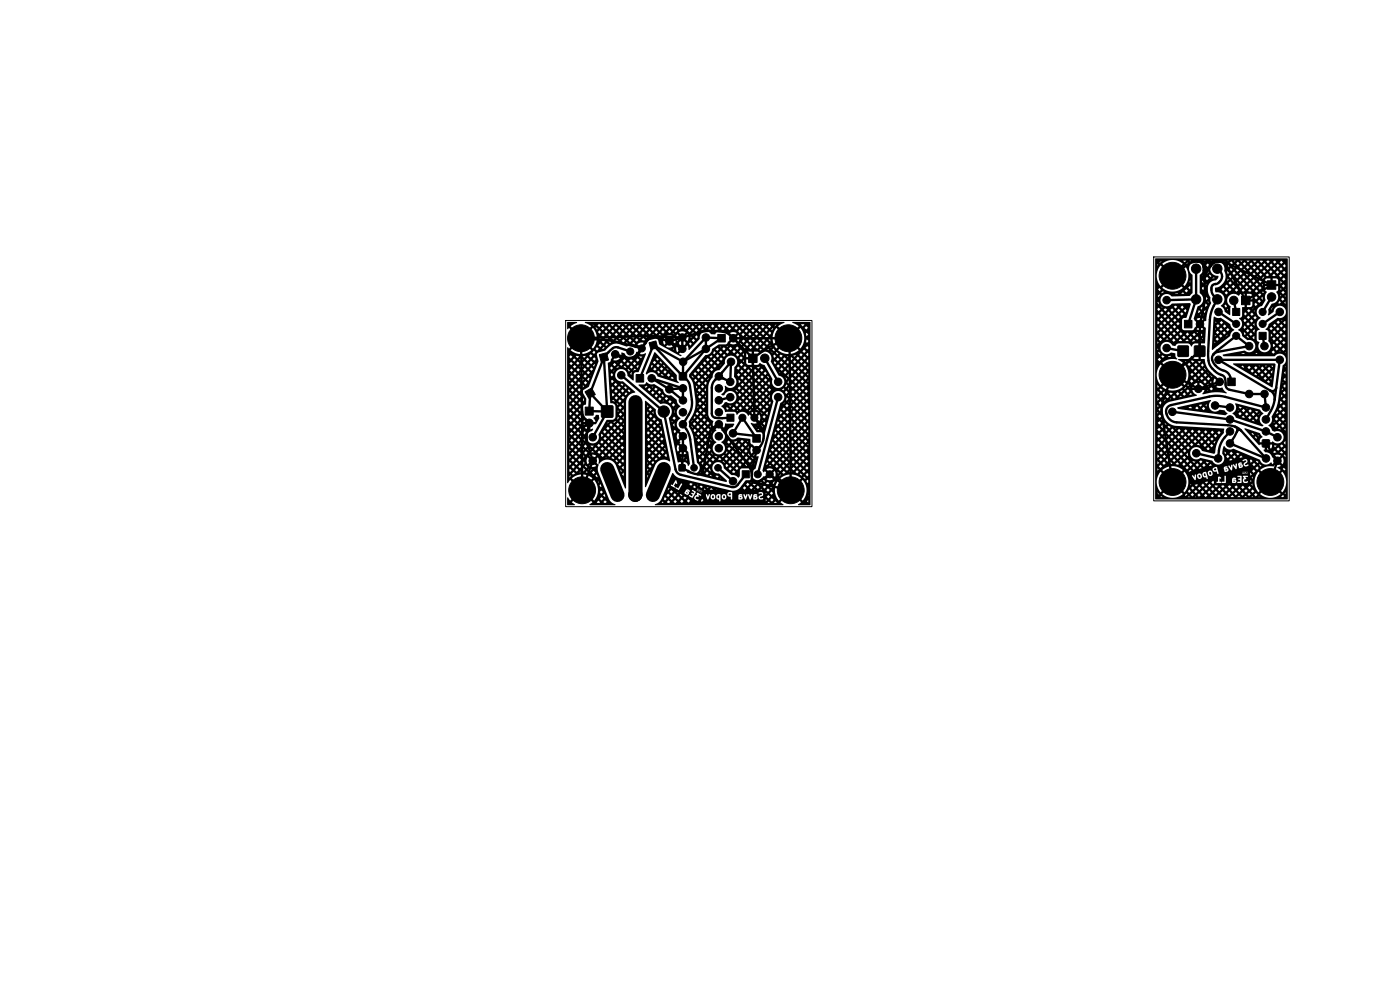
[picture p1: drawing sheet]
<svg xmlns="http://www.w3.org/2000/svg" width="297mm" height="210mm" viewBox="0 0 297 210" stroke-linecap="round" stroke-linejoin="round" font-family="sans-serif">
<path d="M244.7 54.5h28.8v51.8h-28.8zM120 68h52.3v39.5h-52.3z" fill="none" stroke="#000" stroke-width=".21"/>
<g fill="#000">
<path d="M245.1 54.9l28-.1 .1 .1v51h-28l-.1-.6h1.1l.4 .2-.3-.3-1.2 .1v-.8h.4l.4 .4-.3-.4h-.5v-2.4h.3l.2 1.3 .6 1 1.3-1.2 .3 .3-1.2 1.3a3.3 3.3 0 0 0 3.1 .7h4.1l-.2-.2-.1 .2h-1.1l-.2-.2-.2 .2h-2.3l.9-.4h.8l.1 .1 .4-.3h.7l.3 .4 .4-.3h.7l.3 .4 .4-.3h.7l.4 .3 .3-.3h.7l.3 .4 .4-.3h.7l.3 .3 .4-.2h.8l.1 .2h7.4l-.1-.2-.1 .2h-1.1l-.2-.2-.2 .2h-1l-.2-.3-.3 .3h-.8l-.3-.4-.4 .3h-.8l-.3-.4-.3 .4h-.8l-.3-.4-.3 .3h-.8l-.3-.4-.4 .3h-.7l-.3-.4-.4 .3h-.7l-.3-.4-.4 .4h-.7l-.3-.4-.4 .3h-.7l-.3-.4-.4 .3h-.7l-.2-.2-.3 .4h-.8l.3-.3-1.2-1.3 .3-.3 1.3 1.2 .1-.1h.6l.3 .3 .3-.3h.7l.4 .3 .3-.3h.8l.3 .4 .3-.3h.8l.3 .4 .3-.3h.8l.3 .3 .3-.3h.8l.3 .4 .4-.3h.7l.3 .4 .4-.3h.7l.4 .4 .3-.3h.7l.4 .3 .3-.3h.7l.4 .4 .3-.3h.8l.3 .4 .4-.3-.4-.4-.3 .3h-.8l-.3-.4-.4 .3h-.7l-.3-.4-.4 .4h-.7l-.3-.4-.4 .3h-.7l-.3-.4-.4 .3h-.7l-.3-.4-.4 .3h-.8l-.2-.4-.4 .4h-.8l-.3-.4-.3 .3h-.8l-.3-.4-.3 .3h-.8l-.3-.4-.4 .4h-.7l-.3-.5-.3 .5h-.6l.5-.8h.8l.3 .4 .3-.3h.8l.3 .4 .4-.3h.7l.3 .3 .4-.3h.7l.3 .4 .4-.3h.7l.4 .4 .3-.3h.7l.4 .4 .3-.3h.7l.4 .3 .3-.3h.8l.3 .4 .3-.3h.8l.3 .4 .3-.3h.8l.3 .3 .4-.3-.3-.4-.4 .4h-.8l-.3-.4-.3 .3h-.8l-.3-.4-.3 .3h-.8l-.3-.4-.4 .4h-.7l-.3-.5-.4 .4h-.7l-.3-.4-.4 .3h-.7l-.3-.4-.4 .3h-.7l-.3-.4-.4 .4h-.7l-.3-.5-.4 .4h-.8l-.3-.4-.3 .3h-.8l.1-.5 1.4-.1 .4 .3 .3-.3h.7l.4 .4 .3-.3h.7l.4 .4 .3-.3h.8l.3 .3 .3-.3h.8l.3 .4 .3-.3h.8l.3 .4 .3-.3h.8l.3 .4 .4-.3h.7l.3 .3 .4-.3h.7l.4 .4 .3-.3-.3-.4-.4 .3h-.7l-.3-.4-.4 .4h-.7l-.3-.4-.4 .3h-.8l-.2-.3-.4 .2h-.8l-.1-.2-.5 .1h-.8v-.1l-.5-.1-.9 .2-.2-.3h8.8l.2 .3v-.5l-.2 .2h-8.8l-.1-.1-.4 .3h-.7l-.3-.4-.4 .3h-.7l-.1-.2-1.3 .2-.1-.2-.1 .3h-.5l.1-.3a3.3 3.3 0 0 0-.5-2.3h1.1l.5 2 2.4-.1 .3 .3 .3-.3h.8l.3 .4 .2-.2-.1-.5-.4 .3h-.8l-.1-.2-.5 .2h-1.9l4.2-1.1 .1 .1v1.2h6.8v-.2h.5l.2-.2-.2-.3v.5h-.5v-.9h.7l.2 .2 .1-.5-.3 .3h-.7v-.5h-4.9l-.1-.2 .3-.2h4.6v-.2h.5l.1 .6 .3-.3-.4-.3h-.5v-.2h-1.1v.4h-3.5l2.3-.6h3.2l.3 .4 .4-.3-.3-.4-.4 .3h-3.2l2.7-.7 1.3 .1 .3 .3 .3-.3-.3-.4-.3 .4-1.3-.1-.2-.7h.8l.3 .4 .3-.3h.8l.3 .4 .2-.2-.4-.3-.1 .1h-.8l-.2-.4-.4 .3h-.8l-.2-.9h.5l.1 .6 .4-.3h.7l.4 .3 .2-.2-.5-.2-.8 .1-.3-.5-.2 .2h-.5l-.2-.4-11.8 3.2h-1.1l-.3-.3-1.3 1.2-.3-.3 1-1.1h1.5l.1 .2 .5-.2-.3-.3-.3 .3h-1.5l.2-.2-.8-.5h1.4l.3 .4 .4-.3h.7l.3 .3 .4-.3 .8 .2 .5-.2-.2-.3-.4 .3h-.7l-.3-.4-.4 .4h-.7l-.3-.4-.4 .3h-1.4a3.3 3.3 0 0 0-3.5 .5l1.2 1.3-.3 .3-1.3-1.2-.6 1-.2 1h-.3v-2.3h.4l.3-.2-.3-.3v.5h-.4v-.9h.7l.4 .4 .3-.4-.3-.3-.4 .3h-.7v-.4h.4l.3-.3h.8l.3 .4 .3-.3h.8l.1 .2 1.3-.1 .5 .2 .2-.1h.7l.4 .3 .3-.3h.7l.4 .4 .3-.3h.7l.4 .4 .3-.3h.8l.3 .4 .3-.3 .9 .1 .5-.2-.3-.3-.3 .4h-.8l-.3-.5-.3 .4h-.8l-.3-.4-.4 .3h-.7l-.3-.4-.4 .3h-.7l-.3-.4-.4 .4h-.7l-.3-.5-.4 .4h-.7l-.3-.4-.4 .3h-.8l-.2-.4-.4 .3h-.8l-.3-.4v.7h-.4v-1h.8l.3 .4 .4-.3h.7l.4 .3 .3-.3h.7l.4 .4 .3-.3h.7l.4 .4 .3-.3h.8l.3 .4 .3-.3h.8l.3 .3 .3-.3h.8l.3 .4 .4-.3h.7l.3 .4 .4-.3-.6-.2-.8 .1-.3-.3-.4 .2h-2.2l-.3-.5-.3 .4h-.8l-.3-.4-.4 .3h-.7l-.3-.4-.4 .3h-.7l-.3-.4-.4 .4h-.7l-.3-.4-.4 .3h-.8v-1h.4l.1 .6 .3-.3h.8l.3 .4 .3-.3h.8l.3 .4 .3-.3h.8l.3 .3 .3-.3h.8l.3 .4 .4-.3-.3-.4-.4 .3h-.8l-.2-.4-.4 .4h-.8l-.3-.4-.3 .3h-.8l-.3-.4-.3 .3h-.8l-.3-.4-.5 .1v-.4h.9l.3 .4 .4-.3h.7l.3 .3 .4-.3h.7l.3 .4 .4-.3h.7l.4 .4 .3-.3h.7l.4 .3h.1l-.1-.6-.4 .3h-.7l-.3-.4-.4 .3h-.7l-.3-.4-.4 .3h-.7l-.3-.4-.4 .4h-.7l-.3-.5-.4 .4h-.9v-1h.4l.2 .6 .3-.3h.7l.4 .4 .3-.3h.7l.4 .4 .3-.3h.8l.3 .3 .3-.3h.8l.3 .4 .4-.3-.4-.4-.3 .3h-.8l-.3-.4-.3 .4h-.8l-.3-.5-.4 .4h-.7l-.3-.4-.4 .3h-.7l-.3-.4-.6 .1v-.4h1l.3 .3 .3-.3h.8l.3 .4 .3-.3h.8l.3 .4 .4-.3h.7l.3 .4 .4-.3h.7l.3 .3 .4-.3-.3-.4-.4 .4h-.7l-.3-.4-.4 .3h-.7l-.3-.4-.4 .3h-.8l-.3-.4-.3 .3h-.8l-.3-.4-.3 .4h-1v-.9h.4l.2 .5 .4-.3h.7l.3 .4 .4-.3h.7l.3 .3 .4-.3h.7l.4 .4 .3-.3h.7l.4 .4 .3-.3h.7l.4 .4 .3-.3h.8h1.4l.3 .4 .3-.3h.8l.3 .4 .4-.3-.3-.4-.4 .3h-.8l-.3-.4-.3 .3h-.8l-.3-.4-.3 .4h-.8l-.3-.4-.4 .3h-.7l-.3-.4-.4 .3h-.7l-.3-.4-.4 .3h-.7l-.3-.4-.4 .4h-.7l-.3-.4-.4 .3h-.7l-.3-.4-.3 .2h-.4v-.5h1l.4 .3 .3-.3h.7l.4 .4 .3-.3h.8l.3 .4 .3-.3h.8l.3 .3 .3-.3h.8l.3 .4 .3-.3h.8l.3 .4 .4-.3h.7l.3 .4 .4-.3h.7l.4 .3 .3-.3h.7l.2 .3 .3-.5-.5 .2h-.7l-.3-.4-.4 .4h-.7l-.3-.4-.4 .3h-.7l-.3-.4-.4 .3h-.8l-.2-.4-.4 .3h-.8l-.3-.4-.3 .4h-.8l-.3-.4-.3 .3h-.8l-.3-.4-.4 .3h-.7l-.3-.4-.4 .4h-1v-.9h.4l.3 .5 .3-.3h.8l.3 .4 .3-.3h.8l.3 .3 .4-.3h.7l.3 .4 .4-.3h.7l.3 .4 .4-.3h.7l.4 .4 .3-.3h.7l.4 .3 .3-.3h.7l.4 .4 .3-.3h.8l.3 .4 .4-.4-.4-.3-.3 .3h-.8l-.3-.4-.4 .3h-.7l-.3-.4-.4 .4h-.7l-.3-.5-.4 .4h-.7l-.3-.4-.4 .3h-.7l-.3-.4-.4 .3h-.7l-.3-.4-.4 .4h-.8l-.3-.5-.3 .4h-.8l-.3-.4-.3 .2h-.4v-.6h1.1l.3 .4 .4-.3h.7l.4 .4 .3-.3h.7l.4 .4 .3-.3h.7l.4 .3 .3-.3h.8l.3 .4 .3-.3h.8l.3 .4 .3-.3h.8l.3 .4 .3-.3h.8l.3 .3 .4-.3h.7l.3 .4 .4-.3-.3-.4-.4 .3h-.7l-.3-.4-.4 .4h-.8l-.2-.5-.4 .4h-.8l-.3-.4-.3 .3h-.8l-.3-.4-.3 .3h-.8l-.3-.4-.4 .4h-.7l-.3-.4-.4 .3h-.7l-.3-.4-.4 .3h-.7l-.3-.4-.4 .3h-1.1v-.7h.4l.4 .4 .3-.3h.7l.4 .3 .3-.3h.8l.3 .4 .3-.3h.8l.3 .4 .3-.3h.8l.3 .4 .4-.3h.7l.3 .3 .4-.3h.7l.3 .4 .4-.3h.7l.4 .4 .3-.3h.7l.4 .4 .3-.3h.7l.4 .3 .4-.3-.4-.4-.4 .4h-.7l-.3-.4-.4 .3h-.7l-.3-.4-.4 .3h-.7l-.3-.4-.4 .3h-.7l-.3-.4-.4 .4h-.7l-.3-.4-.4 .3h-.8l-.3-.4-.3 .3h-.8l-.3-.4-.3 .3h-.8l-.3-.4-.4 .4h-.7l-.3-.4-.4 .3h-.4v-.7h1.2l.3 .4 .3-.3h.8l.3 .4 1.3-.1 .1 .1 .2-.1h-1.5l.3-.2-.5-.3-.2 .2h-.8l-.2-.4-.4 .3h-1.2v-.7h.5l.3 .4 .4-.3h.7l.4 .3 .1-.1-.4-.3-.8 .1-.3-.5-.4 .4h-.5v-.7h1.3l.3 .4 .1-.1-.3-.4-.1 .1h-1.3v-.7h.6l.3 .3 .3-.2-.2-.5-.4 .4h-.6v-.6h.4l.2-.1-.2-.2v.3h-.4v-.8h.7l.3 .3 .1-.6-.1-.1-.3 .4h-.7v-.5h.4l.3-.2-.3-.3v.5h-.4v-1h.7l.4 .4 .3-.3-.3-.4-.4 .3h-.7v-.4h.4l.3-.2h.8l.3 .4 .4-.4-.1-.1 1.3-.1-.1-.1-.3 .2h-.9l-.3-.3-.3 .4h-.8l-.3-.4v.6h-.4v-1h.8l.3 .4 .4-.3h.7l.4 .4 .3-.3h.7l.3 .3 .4-.2 1.3-.2-.2-.2-.4 .4h-.7l-.3-.5-.4 .4h-.7l-.3-.4-.4 .3h-.7l-.3-.4-.4 .3h-.8v-1h.4l.1 .7 .3-.3h.7l.4 .3 .3-.3h.8l.3 .4 .3-.3h.8l.3 .4 .3-.3h.8l.3 .4 .4-.3 .8 .1 .5-.1-.2-.4-.4 .4h-.7l-.3-.4-.4 .3h-.8l-.2-.4-.4 .3h-.8v-.2h-.5l-.1 .1h-.8l-.3-.4-.4 .4h-.7l-.3-.4h4.8l.2 .2 .3-.3h.7l.4 .4 .3-.3-.3-.4-.4 .3h-.7l-.1-.1-.4 .2h-5.3v-.4h.9l.3 .4 .3-.3-.4-.3-.2 .2h-.9v-.9h.4l.1 .6 .3-.2-.3-.4h-.5v-2.4h.3a3.3 3.3 0 0 0 .8 2.4l1.3-1.3 .3 .4-1.2 1.2 .2 .2a3.3 3.3 0 0 0 3.5 .3h1l.3-.2h.9v-.1l-.9 .1v-.2l-.4 .4h-.9l.6-.5-.3-.3h1.3l.1 .2 .4-.4-.2-.2-.3 .4h-1.3l-.9-.9 .3-.4 1.3 1.3 .5-.9h.6l.4 .4 .2-.2h2.3l.3 .3 .3-.2h.8l.3 .3v-.6l-.3 .3h-.8l-.3-.4-.3 .3h-2.3l.2-.1-.2-.2h1.4l-.2-.1-.1 .1h-1.1l-.2-.2-.4 .3h-.6l.2-.6h1.2l.3 .3 .4-.3h.7l.3 .4 .4-.3h.7l.4 .4 .3-.3-.3-.4-.4 .3h-.7l-.3-.4-.4 .3h-.7l-.3-.4-.4 .4h-1.2l.1-.8h.5l.3 .4 .3-.3h.7l.4 .4 .3-.3h.7l.4 .3 .3-.3h.8l.3 .4 .1-.1-.4-.3h-.8l-.3-.4-.4 .4h-.7l-.3-.4-.4 .3h-.7l-.3-.4-.3 .3h-.5l-.1-.6h1.3l.3 .3 .3-.3h.8l.3 .4 .3-.3h.8l.4 .3-.4-.3h-.8l-.3-.4-.3 .3h-.8l-.3-.4-.3 .4h-1.3l-.2-.8h.8l.3 .4 .4-.3h.7l.3 .4 .4-.3h.7l.4 .3-.2-.5-.9 .2-.3-.4-.4 .3h-.7l-.3-.4-.4 .3h-.8l-.5-.7-1.3 1.3-.3-.4 .9-.9h1.3l.4 .3 .3-.3h.7l.4 .4 .3-.3h.8l.3 .4 .2-.2-.2-.5-.3 .3h-.8l-.3-.4-.4 .3h-.7l-.3-.4-.4 .4h-1.3l.3-.3-.4-.4h.9l.2 .3 .3-.3h-1.5h2.3l.3 .4 .3-.3h.8l.3 .3 .4-.3-.3-.1-1.2 .1-.4-.3-.2 .2h-2.3l-.5-.3 .1-.1 2.1-.1 .3-.1 .3-.5 .6 .6 .9 .1v-1.2h.5v1.2l.9 .1a3.9 3.9 0 0 0 1 2.4l2.1 1.9-.3 .4-.7-.7a1.29 1.29 0 0 0 0 1.4l.7-.7 .3 .4-.7 .7 .9 .2a.44 .44 0 0 1 .4-.1 .44 .44 0 0 1 .3 .5l.6 .7-2.6-.2-2.4 .4-.1-.1 .3-.5 .9-.1-.9 .1 .1-.3h-1l.1-.2h2l.3 .3 1.3-.1h-1.1l.2-.2-.3-.4-.4 .4h-2l-.1-.3h1l-.2-.5h.6l.4 .4 .3-.3-.3-.4-.4 .3h-.6l-.8-.5v1h-.5l-.1-1a1.29 1.29 0 0 0-.9 1h.9v.5l-.9 .1a1.65 1.65 0 0 0 .9 1l-.1 .2-5.5 1.2a2.49 2.49 0 0 0-1.6 2 2.49 2.49 0 0 0 1 2.4l.8 .5 .9 .2 10.2 .6 .1 .2-.1 .7a6.5 6.5 0 0 0-1.9 4.3l-.2 .2-2.4-.6-.4-.5h1.2l.5 .3 .3-.3-.4-.4-.4 .4h-1.3a1.32 1.32 0 0 0-1.8 .1 1.32 1.32 0 0 0 .1 1.8 1.32 1.32 0 0 0 1.8 0l2.5 .6a1.34 1.34 0 0 0 1.3 .8 1.34 1.34 0 0 0 1.2-.9h1.1l.1 .1 .6-.1-.4-.4-.3 .4h-1.1l-.1-.8h.6l.2 .4 .4-.3h.7l.4 .4 .3-.3h.7l.2 .1 .5-.1-.3-.4-.4 .4h-.7l-.3-.4-.4 .3h-.7l-.3-.4-.3 .3h-.6l-.3-.7h.5l.1 .2 .2-.2h.7l.4 .4 .3-.3h.8l.3 .4 .4-.3-.5-.3-.2 .2h-.8l-.3-.4-.4 .3h-.7l-.3-.3v.3h-.5l.4-1.5a1.51 1.51 0 0 0 2 .6l5.6 2.3a1.42 1.42 0 0 0 2.4 .6l.2 .4 .7-.7 .4 .4-.9 .8a3.3 3.3 0 0 0-2.8 .7l1.3 1.3-.4 .3-1.2-1.2-.2 .2a3.3 3.3 0 0 0 .2 4.1l1.2-1.2 .4 .3-1.3 1.3 .2 .1a3.3 3.3 0 0 0 3.3 .4l1.4 .2 .2-.2-.2-.3-.4 .3h-1l.9-.5-.2-.2h1l.2 .2v-.4l-.2 .2h-1l-1.1-1.1 .4-.3 1.2 1.2a3.3 3.3 0 0 0 0-4.3l-1.2 1.2-.4-.3 1.3-1.3-.4-.2h.8l.4 .3 .2-.2-.3-.4-.3 .3h-.8l-.3-.3 .1-.1 .6-.3-.7-.6 .4-.4 .7 .7a1.29 1.29 0 0 0 0-1.5l-.7 .7-.4-.3 .7-.7-.1-.1h.7l.4 .3-.2-.5-.2 .2h-.7a1.28 1.28 0 0 0-1.3 .1l.7 .7-.4 .3-.7-.7a1.42 1.42 0 0 0-1.5-1.1h1.7l.1 .2 1.3-.1 .5 .2 .2-.2-.3-.3-.4 .3h-.9h.2l-.4-.4-.3 .3h-1.7l-.4-.4 .3-.1v-1h.5v1l2-.1 .3 .3 .4-.3h.7l.4 .4 .1-.1-.1-.6-.4 .3h-.7l-.3-.4-.4 .4h-1.3l.3-.6h.5l.2 .2 .3-.3h.8l.3 .4 .4-.4-.3-.3-.4 .3-1.2-.2-.1 .3h-.5l.1-.4h-1v-.5h1l.1-.2 .9 .5 1.4-.1 .3 .3 .1-.7-.4 .4h-.8a1.33 1.33 0 0 0 .7-1.8 1.33 1.33 0 0 0-1.9-.6l-.4-.2-.1-.3h2.6l.3 .3v-.5l-.3 .2h-2.6l-.1-.1 2 .1-.3-.4-.3 .3h-1.4l-.6-.7h1.3l.3 .3 .3-.3h.8l.3 .4 .4-.3-.4-.4-.3 .3h-.8l-.3-.4-.3 .4-1.3-.1 .5-.4h.6l.2-.2h.7l.3 .4 .4-.3h.7l.2 .2v-.4l-.2 .2h-.7l-.3-.4-.4 .3h-.7l-.1-.2-.1 .4h-.6l.3-.9h.5l.4 .3 .3-.3h.7l.4 .4 .4-.3-.4-.4-.4 .3h-.7l-.3-.4-.4 .4h-.5l-.1-.5 .1-.2h1.3l.3 .4 .4-.4-.3-.3-.4 .3h-1.3l.3-.5h.5l.1 .1 .4-.3h.7l.4 .4 .3-.3-.3-.4-.4 .3h-.7l-.2-.3-.3 .5h-.5l.4-.9h.7l.3 .4 .4-.4-.4-.4-.3 .4h-.7l.3-.7h1.1l.3 .4 .4-.3-.3-.4-.4 .3h-1.1l.1-.5h.5l.2 .1 .3-.3-.3-.4-.2 .6h-.5l.2-.9h.9l.3 .4 .3-.3-.3-.4-.3 .3h-.9v-.4h.5l.4-.3-.3-.3-.1 .6h-.5l.2-1h.7l.4 .4 .2-.2-.2-.5-.4 .3h-.7v-.5h.5l.3-.2-.2-.2-.1 .4h-.5l.1-.9h.7l.4 .3 .1-.1-.1-.6-.4 .4h-.7l.1-.6 .7-.1-.2-.2v.3h-.5l.1-.8h.6l.4 .3v-.7l-.4 .4h-.6l.2-1.4h.5l.3 .3v-.7l-.3 .4h-.5l.2-1.3h.5l.1 .1v-.2l-.6 .1v-.3a1.34 1.34 0 0 0 .4-2 1.34 1.34 0 0 0-2.1 .1h-10.8l-.2-.3 .1-.1 .8-.2 6.5 .1-.2-.2-.3 .2h-2.2l-.2-.2-.5 .1h-3.1l3.7-.6a1.34 1.34 0 0 0 2.3-.7 1.34 1.34 0 0 0-1.7-1.6l-1-.7h.8l.4 .2h.9l.3 .4 .1-.6-.4 .2h-.8l-.3-.4-.2 .2h-.8l-.3-.8h.6l.1 .5 .3-.2h.7l.3 .3 .4-.3-.3-.4-.4 .4h-.7l-.3-.4-.7 .1-.5-.5h1.5l.4 .4 .3-.3h.7l.4 .4 .1-.6-.1-.1-.4 .3h-.7l-.3-.4-.4 .3h-1.5l-.1-.2 .5-.4h.6l.2 .3 .3-.3h.8l.3 .3 .4-.3-.3-.4-.4 .4h-.8l-.3-.4-.2 .4h-.6l.3-.8h.9l.3 .4 .4-.3h.7l.4 .4-.1-.7-.3 .3h-.7l-.3-.4-.4 .3h-.9l-.3-.8h.6l.3 .5 .3-.3h.8l.3 .3 .4-.3-.4-.4-.3 .4h-.8l-.3-.5-.3 .3h-.6l-.3-.4 .4-.2h1.2l.3 .4 .4-.3h.7l.3 .4 .4-.4-.3-.4-.4 .4h-.7l-.3-.4-.4 .3h-1.2l.2-.3v-.6h.5l.2 .5 .3-.3h.7l.4 .4 .3-.3-.3-.4-.4 .3h-.7l-.3-.4-.2 .2h-.5v-.5h1.1l.3 .4 .3-.3 1.4 .1 .2 .7 .6 .7a1.35 1.35 0 0 0-.2 2.4l-.4 .2-.2 .4v1.6l.6 .5a1.34 1.34 0 0 0 0 1.5 1.34 1.34 0 0 0 1.4 .6h1.2l.3 .3 .3-.2h2.2l.1 .1v-.2l-2.3 .1 .1-.1-.2-.2h1.4l-.2-.1-.1 .1h-1.1l-.2-.2-.3 .4h-1.2l.5-.3 .3-.4h1.1l.3 .4 .4-.3h.7l.4 .3 .3-.3-.3-.4-.4 .4h-.7l-.3-.4-.4 .3h-1.1l.1-.9h.5l.2 .5 .3-.3h.8l.3 .4 .4-.3-.4-.4-.3 .3h-.8l-.3-.4-.2 .2h-.5l-.2-.5h1.3l.3 .4 .3-.3h.8l.3 .3 .4-.3-.3-.4-.4 .4h-.8l-.2-.5-.4 .4h-1.3l-.3-.2 .7-.1 .2 .2-.2-.2h-.7l.1-.5h.8l.3 .4 .4-.3h.7l.4 .4 .3-.3-.3-.4-.4 .3h-.7l-.3-.4-.4 .3h-.8v-1h.5v.6l.3-.2h.8l.3 .3 .3-.3h.8l.3 .4 .3-.2-.3-.5-.3 .3h-.8l-.3-.4-.3 .4h-.8l-.3-.4h-.5v-.4h.9l.3 .4 .4-.3h.7l.3 .4 .4-.4-.3-.3-.4 .3h-.7l-.3-.4-.4 .3h-.9l-.1-.3-.5-.2 .1-.2h.7l.4 .4 .3-.3h.7l.4 .3 .3-.3h.7l.4 .4 .2-.2-.2-.5-.4 .3h-.7l-.3-.4-.4 .4h-.7l-.3-.5-.4 .4h-.7l.5-.7h1l.3 .4 .3-.3h.8l.3 .4 .4-.4-.4-.3-.3 .3h-.8l-.3-.4-.3 .3h-1v-.3l.6-.4h1.1l.3 .4 .4-.3h.7l.4 .4 .1-.1-.1-.6-.4 .3h-.7l-.3-.4-.4 .3h-1.1l.6-.4 1.6 .2 .2-.2h-1.8l.8-.5a1.32 1.32 0 0 0 1.7-1 1.32 1.32 0 0 0-1.2-1.6 1.32 1.32 0 0 0-1.5 1.4l-.9 .7-.2-.1 .1-1.2 .7 .1 .2-.5-.3 .4h-.6l.7-1.2 2.6-.2 .3 .3v-.6l-.3 .3h-.7l-.2-.4-.3 .5h-.9l.5-.4 .3-.5h.7l.3 .4 .4-.3-.4-.4-.3 .3h-.7v-.9h.5v.4l.9-.1 .2 .2v-.4l-.2 .2h-.7l-.2-.3h-.5l-.3-.5h1l.4 .4 .4-.3-.4-.4-.4 .3h-1l-.1-.1 .4-.4h.5l.2-.1h.8l.1 .1v-.2l-.9 .1-.2-.3v.4h-.5v-.8l-.9-.1h1.7l.4 .4 .3-.3-.3-.4-.4 .3h-1.7l-.1-.4h1.5l.4-.3-.4-.3v.6h-.5l-.1-1h1l.3 .4 .4-.4-.3-.3-.4 .3-2-.1v1h-.5v-1h-.9l-.2 .4v.7h1v.5h-1v.8l.3 .4a1.89 1.89 0 0 0-.2 1.8l-.7 1.2-.9 .5-.3 .7h-.5v-.3l-.1 .2h-.8l-.2-.4-.4 .3h-1.1v-.4l2.1 .1 .4-.3-.4 .2h-2.1v-.3l.5-.1v-1h.5v1h.7l.3-.1 .2-.3h.5l.2 .2 .4-.3-.4-.4-.2 .2v.3h-.5v-.7h-1v-.1h2.1l.3 .4 .4-.4-.3-.3-.4 .3h-2.1v-.4h1v-.4h.5l.3 .4 .3-.3h.7l.4 .4v-.7l-.4 .3h-.7l-.3-.4-.3 .3h-.5v-.4l-.3-.3-.9-.1v1.1h-.5v-1.1h-.7l-.5 .5a1.45 1.45 0 0 0-2.2 .1 1.45 1.45 0 0 0 .5 2.2l-.1 1.6-.1 .1-1.1-.7-.1-.4h.6l.2 .2v-.4l-.2 .2h-.6l-.7-.8h.7l.3 .3 .3-.2-.3-.4-.3 .3-.7-.1a1.51 1.51 0 0 0 .8-1.4 1.51 1.51 0 0 0-1-1.3h1l.3 .4 .3-.3h5.6l.1 .3h.8l.3 .3 .4-.3-.4-.4-.3 .4h-.8l-.1-.3h-5.6v-.1h5.4h-5.4l-.2-.3-.4 .3-1.8-.1-.2-.2v-.4h1.3l.4 .3 .3-.3h.7l.4 .4 .3-.3h.8l.3 .4 .3-.3h.8l.2 .2 .4-.1h.8l.1 .1 1.3-.1 .3 .4 .4-.3h.7l.3 .4 .2-.2-.2-.4-.3 .2h-.7l-.3-.4-.4 .3h-.8l-.2-.4-.4 .4h-.8l-.3-.5-.3 .4h-.8l-.3-.4-.3 .3h-.8l-.3-.4-.4 .3h-.7l-.3-.4-.4 .4h-1.3v-.4l1-.3h1.1l.3 .4 .3-.3h.8l.3 .3 .4-.3h.7l.3 .4 .4-.3h.7l.3 .4 .4-.3h.7l.4 .4 .3-.3h.7l.4 .3 .3-.3-.3-.4-.4 .4h-.7l-.3-.4-.4 .3h-.7l-.3-.4-.4 .3h-.7l-.3-.4-.4 .3h-.7l-.3-.4-.4 .4h-.8l-.3-.4-.3 .3h-1.1l.7-.7h1.1l.4 .4 .3-.3h.7l.4 .4 .3-.3h.7l.4 .3 .3-.3h.8l.3 .4 .3-.3h.8l.3 .4 .3-.3h.8l.2 .2v-.1v-.3l-.2 .2h-.8l-.3-.4-.3 .3h-.8l-.3-.4-.3 .3h-.8l-.3-.4-.4 .4h-.7l-.3-.4-.4 .3h-.7l-.3-.4-.4 .3h-1.1l.3-.4h.5l.3-.2h.8l.3 .3 .3-.3h.8l.3 .4 .3-.3h.8l.3 .4 .4-.3h.7l.3 .4 .4-.3h.7l.3 .3 .4-.3-.3-.4-.4 .4h-.7l-.3-.5-.4 .4h-.7l-.3-.4-.4 .3h-.8l-.3-.4-.3 .3h-.8l-.3-.4-.3 .4h-.8l-.1-.3-.2 .5h-.5l.2-1h.7l.3 .4 .4-.3h.7l.3 .4 .4-.3h.7l.4 .3 .3-.3h.7l.4 .4 .3-.3h.7l.4 .4 .3-.3h.8l.1 .2 .3-.4-.1-.2-.3 .4h-.8l-.3-.4-.4 .3h-.7l-.3-.4-.4 .3h-.7l-.3-.4-.4 .4h-.7l-.3-.4-.4 .3h-.7l-.3-.4-.4 .3h-.7l-.2-1h.5l.2 .6 .2-.3h.7l.4 .4 .3-.3h.7l.4 .4 .3-.3h.8l.3 .4 .3-.3h.8l.3 .3 .3-.3h.8l.3 .4 .4-.3h.7l.2 .3 .5-.2h.7l.2 .2 1.2-.1 .4 .3 .3-.3-.3-.4-.4 .4h-.7l-.3-.4-.4 .3h-.7l-.3-.4-.4 .3h-.7l-.3-.4-.4 .3h-.8l-.3-.4-.3 .4h-.8l-.3-.4-.3 .3h-.8l-.3-.4-.4 .3h-.7l-.3-.4-.4 .3h-.7l-.3-.4-.6 .1-.1-.4h1.1l.3 .4 .3-.3h.8l.3 .3 .3-.3h.8l.3 .4 .4-.3h.7l.3 .4 .4-.3h.7l.4 .4 .3-.3h.7l.4 .3 .3-.3h.7l.4 .4 .3-.3h.8l.3 .4 .3-.3h.8l.3 .4 .3-.5-.3-.2-.3 .3h-.8l-.3-.4-.3 .3h-.8l-.3-.4-.4 .3h-.7l-.3-.4-.4 .4h-.7l-.3-.4-.4 .3h-.7l-.3-.4-.4 .3h-.7l-.3-.4-.4 .3h-.8l-.2-.4-.4 .4h-.8l-.3-.4-.3 .3h-1.1l-.1-.8h.6l.2 .4 .4-.3h.7l.3 .4 .4-.3h.7l.4 .4 .3-.3h.7l.4 .4 .3-.3h.7l.4 .3 .3-.3h.8l.3 .4 .3-.3h.8l.3 .4 .3-.3h.8l.3 .3 .4-.3h.7l.3 .4 .4-.3-.3-.4-.4 .3h-.7l-.3-.4-.4 .4h-.8l-.3-.4-.3 .3h-.8l-.3-.4-.3 .3h-.8l-.3-.4-.4 .4h-.7l-.3-.5-.4 .4h-.7l-.3-.4-.4 .3h-.7l-.3-.4-.4 .3h-.7l-.3-.4-.3 .3h-.6l-.4-.5-.6-.4h1l.3 .4 .2-.1h.7l.4 .4 .3-.3h.8l.3 .3 .3-.3h.8l.3 .4 .3-.3h.8l.3 .4 .3-.3h.8l.3 .4 .4-.3h.7l.3 .3 .4-.3h.7l.4 .4 .3-.3h.7l.4 .4 .3-.3h.7l.4 .4 .2-.3v-.2l-.2-.3-.4 .4h-.7l-.3-.4-.4 .3h-.7l-.3-.4-.4 .3h-.7l-.3-.4-.4 .4h-.7l-.3-.5-.4 .4h-.8l-.2-.4-.4 .3h-.8l-.3-.4-.3 .3h-.8l-.3-.4-.3 .4h-.8l-.3-.4-.4 .3h-.7l-.3-.4-.2 .1h-1a1.51 1.51 0 0 0-1.9 1.4 1.51 1.51 0 0 0 1.7 1.6l.1 .1-.1 .3-.5 .6a1.6 1.6 0 0 0-1.7 1.6l.1 .8 .5 1.2-.1 .5 .2 .7a8.2 8.2 0 0 0-1 3.8l-.3-.1-.6 .7-.4-.3 .7-.7a1.29 1.29 0 0 0-1.5 0l.7 .7-.3 .3-.8-.7-.2-.4 .3-.8h1.1l.5 .2 .2-.2-.3-.3-.4 .3h-1.1l.1-.5 .7 .1 .3-.3h.7l.3 .3 .2-.6-.5 .3h-.7l-.3-.3-.1 .5h-.6l.3-.9h.8l.3 .4 .4-.4-.4-.4-.3 .4h-.8l.2-.4 .5-.3h.8l.4 .4 .3-.4-.3-.3-.4 .3h-.8l.6-.7h1l.2 .3-.1-.4-1.1 .1v-.9h.5l.1 .6 .4-.4-.3-.3-.7 .1-.7-.9v-.3h1.1l.2 .3v-.5l-.2 .2h-1.1v-.9h.5l.2 .5 .4-.3-.3-.4-.3 .2h-.5v-.5h1.1l.2 .1 .2-.4-.4 .3h-1.1v-.8h.5l.3 .4 .4-.3-.4-.4-.3 .3h-.5v-.6h1.2l.3 .3 .4-.3 1.3-.1-.2-.2-.4 .3h-.7l-.3-.4-.4 .4h-1.2v-.7h.6l.3 .3 .3-.3h.8l.3 .4 .2-.2-.3-.4-.2 .2h-.8l-.2-.4-.4 .4h-.6l.6-.8h.7l.3 .4 .3-.2-.2-.5-.4 .3h-.7l.2-.7-.3-.7h.9l.3 .4 .2-.5-.2-.2-.3 .3h-.9a1.53 1.53 0 0 0-2.4-.2 1.53 1.53 0 0 0 .4 2.4v3.7l-.6 .7-3.9 .1a1.32 1.32 0 0 0-1.9-.1 1.32 1.32 0 0 0 .1 1.9 1.32 1.32 0 0 0 1.9-.3l3.9-.1 .1 .3-.9 2.8-.7 .1-.2 .3v1.9l.4 .3h1.8l1.2-1.2 .3 .4-.6 .7a1.29 1.29 0 0 0 1.4-.1l-.7-.6 .4-.4 .8 .8-.2 3.1-.9 .2v1.1h-.5v-1.1h-.9l-.5 .6-.4-.5-.4-.2-2.1 .1-.6 .5-.6-.1a1.33 1.33 0 0 0-1.9-.6 1.33 1.33 0 0 0-.3 2 1.33 1.33 0 0 0 2 .1l.8 .2 .1 .7 .3 .4-.1 .1a3.3 3.3 0 0 0-3 .8l1.2 1.2-.3 .4-1.3-1.3-.6 1.1-.2 .9h-.3v-3.1h.5l.3 .4 .4-.3-.3-.4-.4 .3h-.5v-.6h1.3l.3 .3 .3-.3 1.5 .1-.2-.2-.5 .1h-.8l-.4-.2-.2 .2h-1.3v-.8h.6l.3 .4 .2-.2-.3-.4-.2 .2h-.6v-.5h.4l.2-.2-.2-.2v.4h-.4v-1.4h.4l.3-.2-.3-.3v.5h-.4v-.9h.7l.4 .4 .2-.3h2.3l.3 .4 .3-.3 3.6 .2 .1 .1 1.9-.1-.2-.3-.3 .3h-1h.2l-.3-.4-.4 .4h-.8l-.2-.4-.4 .3h-.8l-.3-.4-.3 .3h-.8l-.3-.4-.3 .3h-2.3h1.5l-.3-.4-.3 .3h-.8l-.3-.3-.4 .3h-.7v-.4h.4l.3-.3h.8l.3 .4 .3-.3h.8l.3 .4 .4-.3h.7l.3 .3 .4-.3h.7l.3 .4 .4-.3h.7l.4 .4 .3-.3h.7l.4 .4 .3-.3h.7l.2 .1v-.3l-.2 .2h-.7l-.3-.4-.4 .3h-.7l-.3-.4-.4 .3h-.7l-.3-.4-.4 .3h-.7l-.3-.4-.4 .4h-.7l-.3-.4-.4 .3h-.8l-.3-.4-.3 .3h-.8l-.3-.4v.7h-.4v-1h.8l.3 .4 .4-.3h.7l.4 .3 .3-.3h.7l.4 .4 .3-.3h.7l.4 .4 .3-.3h.8l.3 .4 .3-.3h.8l.3 .3 .3-.3h.8l.3 .4 .4-.3-.3-.4-.4 .3h-.8l-.3-.4-.3 .4h-.8l-.3-.5-.3 .4h-.8l-.3-.4-.4 .3h-.7l-.3-.4-.4 .3h-.7l-.3-.4-.4 .4h-.7l-.3-.5-.4 .4h-.8v-1h.4l.1 .6 .3-.3h.7l.4 .4 .3-.3h.8l.3 .4 .3-.3h.8l.3 .3h4l.2 .3 .2-.2-.4-.1h-3.9l.3-.3-.4-.4-.3 .4h-.8l-.3-.4-.3 .3h-.8l-.3-.4-.4 .3h-.7l-.3-.4-.5 .1v-.4h.9l.3 .3 .3-.3h.8l.3 .4 .4-.3h.7l.3 .4 .4-.3-.3-.4-.4 .3h-.7l-.3-.4-.4 .3h-.8l-.2-.4-.4 .4h-.9v-1h.4l.1 .6 .4-.3h.7l.4 .4 .3-.3h.7l.4 .3 .3-.3h.7l.4 .4 .4-.3-.4-.4-.4 .3h-.7l-.3-.4-.4 .4h-.7l-.3-.4-.4 .3h-.7l-.3-.4-.6 .1v-.4h1l.3 .3 .3-.3h.8l.3 .4 .3-.3h.8l.3 .4 .4-.4-.4-.3-.3 .3h-.8l-.3-.4-.3 .3h-.8l-.3-.4-.3 .4h-1v-.9h.4l.2 .5 .4-.3h.7l.3 .4 .4-.3h.7l.3 .3 .4-.3h.7l.4 .4 .3-.3-.3-.4-.4 .3h-.7l-.3-.4-.4 .4h-.7l-.3-.4-.4 .3h-.7l-.3-.4-.3 .2h-.4v-.6h1l.4 .4 .3-.3h.7l.4 .4 .3-.3h.8l.3 .4 .3-.3h.8l.3 .3 .4-.3-.4-.4-.3 .4h-.8l-.3-.4-.3 .3h-.8l-.3-.4-.4 .3h-.7l-.3-.4-.4 .3h-1v-.8h.4l.3 .5 .3-.3h.8l.3 .3 .3-.2h.8l.3 .3 .3-.3h.8l.3 .4 .4-.3h.7l.3 .4 .3-.5-.2-.2-.4 .3h-.7l-.3-.4-.4 .3h-.8l-.2-.4-.4 .4h-.8l-.1-.3-.3-.1-.2 .3h-.8l-.3-.4-.3 .2h-.4v-.6h1.1l.3 .4-.1-.2h2.6l.4 .4 .3-.3h.7l.4 .3 .3-.3-.3-.4-.4 .4h-.7l-.2-.3-.5 .2-3.9-.2v-.7h.4l.4 .3-.2-.5-.2 .2h-.4v-1.4h.5l.2 .2 .3-.4-.1-.2-.4 .4h-.5v-.5h6.1l-.2-.3-.4 .3h-.8v-.1l-4.7 .1v-.2l1.3 .1 .5-.2-.2-.2-.4 .3h-1.2v-.7h.6l.3 .3 .3-.2-.4-.4-.2 .3h-.6v-3.1h.3a3.3 3.3 0 0 0 .8 2.4l1.3-1.3 .3 .4-1.2 1.2 .2 .2a3.4 3.4 0 0 0 3.1 .5h1.4l.4 .3 .3-.3-.3-.4-.4 .4h-1.4l1-.7h1.2l.3 .4 .1-.1-.1-.6-.3 .3h-1.2l-1.2-1.2 .3-.4 1.3 1.3 .5-.9 .7 .1v-.5l-.1 .4h-.6a3.3 3.3 0 0 0-.5-3.5l-1.3 1.3-.3-.4 1.2-1.2h.8l.2 .3 .2-.5-.1-.1-.3 .3h-.8l-1.2-.7h1.3l.3 .3 .2-.1h3.7l.3 .4 .4-.3h.7l.1 .1 .3-.4h3.4l.1 .1 1.2-.1 .2 .2 .2-.2h1l.2 .3 .3-.3h.8l.3 .3 .4-.3h.7l.4 .4 .3-.3h.7l.4 .4 .3-.3h.7l.4 .4 .3-.3h.8l.3 .3 .3-.3h.8l.3 .4 .4-.3-.4-.4-.3 .3h-.8l-.2-.3-.4 .3h-.8l-.2-.3-.5 .2h-.7l-.1-.2-.6 .1h-.7v-.1h-9.6l-.3 .3h-.7l-.2-.3-.5 .2h-3.7l.1-.2 .9 .2 .2-.2-3.1-.1a3.3 3.3 0 0 0-3 .8l1.2 1.2-.3 .4-1.3-1.3-.6 1.1-.2 .9h-.3v-2.2h.4v.3l.2-.2-.6-.1v-.4l1 .1 .3-.4-.4 .3h-.9zM120.3 68.3l2.1 .1-1.3 .8 1.2 1.3-.3 .3-1.3-1.2-.4 .2zM138.8 74.7l4.7 4.8 .1 1 .4 .7-.2 .1-3.2-1.1h1.6l.6 .2 .1-.2-.3-.3-.4 .3h-1.6l-1-.3-.2-.3 1.3 .1v-.1h.8l.3 .3 .4-.3-.4-.4-.3 .4h-.8l-.3-.3-.2 .3h-.8a1.31 1.31 0 0 0-2.1-.2l-.3-.2 .1-.3h2.3l.4 .4 .2-.4h.7l.4 .4 .3-.5h.7l.4 .4-.3-.4h-.8l-.3-.3-.4 .4h-.7l-.3-.3-.3 .3h-2.3l.2-.6h1.3l.4 .3 .2-.3h.8l.4 .3 .3-.4h.7l.4 .2-.3-.3-.8 .1-.4-.3-.3 .4h-.8l-.3-.3-.3 .3h-1.3l.2-.4 .7 .1 .3-.4h.7l.4 .3 .3-.4h.8l.3 .3 .1-.1-.3-.3-.1 .1h-.8l-.3-.3-.4 .4h-.7l-.2-.2-.2 .5h-.6l.4-1h.6l.4 .4 .3-.5h.7l.4 .4 .1-.2-.3-.4-.2 .2h-.7l-.4-.3-.3 .4h-.6l.3-.7h1l.3 .3 .3-.2-.4-.4-.2 .3h-1zM124.1 68.3l42.3 .1-1.3 .8 1.2 1.3-.3 .3-1.3-1.2-.1 .2a3.3 3.3 0 0 0 .1 4.1l1.3-1.2 .3 .3-1.2 1.3 .2 .1a3.3 3.3 0 0 0 3.8 .1h1.1l.4 .4 .3-.4-.3-.3-.4 .3h-1.1l.3-.2-1.2-1.3 .3-.3 1.3 1.2 .1-.1h1l.4 .3 .2-.2v-.3l-.3-.2-.3 .4h-1l.6-1.2h.5l.2 .1 .3-.3-.3-.4-.2 .6h-.5l.1-1-.2-.9h.6l.1 .6 .4-.4-.4-.3-.1 .1h-.6l-.6-1.1-1.3 1.2-.3-.3 .9-.9h1.6l.4 .3 .3-.4-.4-.3-.3 .4h-1.6l.3-.4-.4-.3h.9l.4 .3 .4-.3-.7-.1-.1 .1a1.95 1.95 0 0 1-1.5-.3l-.3-.1v-.2h3.7l.2 .1v38.7l-.2 .1h-2.5v-.2l.6-.5-.1-.1h1.4l.3 .2v-.5l-.3 .3h-1.4l-1.1-1.1 .3-.4 1.3 1.3 .6-1h.6v-.2l-.1 .2-.5-.1a3.3 3.3 0 0 0-.4-3.1h.6l.2 .5 .2-.2v-.4l-.2-.2-.2 .3h-.6l-.2-.2-1.3 1.3-.3-.4 1.2-1.2-.2-.2h.7l.4 .3 .1-.2-.3-.3-.2 .2-.9-.2a3.3 3.3 0 0 0-3.9 .4l1.2 1.2-.3 .4-1.3-1.3-.1 .2a3.3 3.3 0 0 0 .1 4.2l1.3-1.3 .3 .4-1.2 1.2 .6 .5-.1 .2-27.2-.1 .7-.4h1l.1-.2h.8l.5 .2 .1-.3h.8l.4 .3 .2-.3h.8l.4 .3h20.1l-.3-.3-.3 .3h-.9l-.2-.3-.3 .3h-18.1l.3-.4h.7l.4 .3 .3-.4-.4-.3-.3 .4h-.7l-.4-.3-.3 .4h-.8l-.3-.3-.3 .3h-.8l-.3-.3-.3 .4-.9-.1-.2 .3h-.8l.7-.8h.5l.3 .3 .3-.4h.7l.4 .3 .3-.4h.7l.4 .3 .3-.4h.8l.3 .3 .4-.3-.5-.3-.2 .3h-.8l-.3-.3-.4 .4h-.7l-.3-.3-.4 .4h-.7l-.3-.3-.3 .4h-.5l.3-.8h.8l.4 .3 .3-.4h.7l.4 .3 .3-.4h.7l.4 .4 .2-.2-.5-.3-.1 .1h-.7l-.4-.3-.3 .4h-.7l-.4-.3-.3 .4h-.8l.3-.8h1.2l.3 .4 .3-.4h.9l.3 .2-.3-.2h-.9l-.3-.3-.3 .3h-1.2l.2-.3h.6l.3-.4-.1-.1-.3 .5h-.5l.4-1h.7l5.9 3.4h13.9l.5-.1 .1-.2h.8l.4 .3 .3-.4-.4-.3-.3 .4h-.8l-.1-.2v.4h-.5v-.9h.6l.4 .3 .4-.3-.4-.4-.4 .4h-.6v-.5h.5l.1-.3h.7l.4 .4 .3-.3-.3-.4-.4 .3-.8-.1v.4h-.5v-.5h-12.3v2h-.8l.3-.3-.3-.3-.2 .5h-.6l.8-1.3-1.7-1h.6l1 .6 .2-.4-.7-.4h1l.2 .1h2.7l-1-.1-.4-.3-.2 .4h-.8l-.3-.3-.2 .2h-1l-.3-.2-.2 .4h-.6l-1.2-.7h1l.5 .3 .1-.3h.8l.5 .2 .1-.2h.9l.3 .3 .1-.2-1.3-.1-.4-.3-.2 .3h-.8l-.3-.3-.3 .3h-1l-1.1-.6h1.3l.4 .3 .2-.2 1.3 .1-1.3-.1 .1-.1-.5-.2-.2 .2h-1.3l-1.9-1.1-.8 1.4h-.7l1.2-2.7 .7 .8 .7 .3 11.3 2.7 .8-.1h6.4l.3 .3 .4-.4-.4-.3-.3 .4h-6.4l5.5-.1-.2-.2-.2 .2h-1.1l-.1-.1-.1 .1h-3.6l.5-.4h.7l.4 .4 .3-.4h.7l.4 .3 .3-.4h.7l.4 .3 .3-.4h.7l.4 .3 .3-.4h.7l.4 .4 .4-.4-.4-.3-.4 .3h-.7l-.3-.3-.4 .4h-.7l-.3-.3-.4 .4h-.7l-.4-.3-.3 .4h-.7l-.4-.3-.3 .3h-.7l.6-.7h.8l.3 .3 .3-.4h.8l.3 .3 .3-.4h.8l.4 .4 .3-.4h.7l.4 .3 .3-.4h.7l.2 .2 .2-.5-.1-.1-.3 .4h-.7l-.4-.2-.3 .3h-.7l-.4-.3-.3 .3h-.8l-.3-.3-.3 .4h-.8l-.3-.3-.3 .4h-.8l.3-.5 1.5 .1 .1-.1h-1.6l.3-.3h3.7l.3 .2 .2-.2-.2-.2-.3 .2h-3.7l1.1-.2 .3-.6a1.43 1.43 0 0 0 2.5-.2l.2 .3 .7-.6 .3 .3-.6 .7 .8 .2 1.2-.1 .3-.4-.3 .3h-.8h.2l-.7-.7 .4-.3 .6 .6 .2-.3h.8l.4-.3-.1-.1h4l.4 .3 .2-.2h.7l.4 .3 .2-.2v-.3l-.3-.2-.3 .4h-.7l-.4-.3-.2 .2h-4l-.3 .4h-.8l-.1-.9h.5l.1 .4 .2-.2h.7l.3 .2 .4-.3 1.4-.1h.7l.4 .3 .3-.4h.8l.3 .4 .4-.4-.4-.3-.3 .3h-.8l-.3-.3-.4 .4h-.7l-.3-.3-.4 .4h-.7l-.3-.3-.4 .4h-.7l-.9-.4-.6 .7-.4-.4 .7-.6h1.2l.4 .3 .2-.4h.8l.4 .4 .3-.5h.7l.4 .4 .3-.4h.7l.4 .3 .3-.4h.7l.4 .3 .3-.4-.3-.3-.4 .4h-.7l-.3-.3-.4 .4h-.7l-.4-.3-.3 .3h-.7l-.4-.3-.3 .4h-.8l-.3-.3-.3 .4-1.3-.1a1.24 1.24 0 0 0-1.3 .1l.6 .6-.3 .4-.7-.7-.2 .3-.2-.3 .2-1h2.4l.4 .4 .3-.5h.7l.4 .4 .3-.4h.8l.3 .3 .3-.4h.8l.3 .3 .3-.4h.8l.4 .4 .3-.4-.4-.3-.3 .3h-.8l-.3-.3-.3 .4h-.8l-.3-.3-.3 .4h-.8l-.3-.3-.4 .3h-.7l-.3-.3-.4 .4h-2.4h1.7l-.3-.3-.3 .3h-1.1l.1-.3 .6 .1 .2-.4h.8l.4 .3 .3-.4h.7l.4 .3 .3-.4h.7l.4 .3 .3-.4h.7l.4 .4 .3-.4h.7l.4 .3 .3-.4h.8l.3 .3 .4-.3-.4-.4-.3 .4h-.8l-.3-.3-.4 .4h-.7l-.3-.3-.4 .3h-.7l-.3-.3-.4 .4h-.7l-.4-.3-.3 .4h-.7l-.4-.3-.3 .4h-.8l-.2-.3-.1 .6h-.5l.2-1h.6l.4 .3 .3-.4h.8l.3 .3 .3-.4h.8l.3 .4 .3-.4h.8l.4 .3 .3-.4h.7l.4 .3 .3-.4h.7l.4 .3 .3-.3-.4-.4-.3 .4h-.7l-.4-.3-.3 .4h-.7l-.4-.3-.3 .4h-.8l-.3-.3-.3 .3h-.8l-.3-.3-.3 .4h-.8l-.3-.3-.4 .4h-.6l.2-.8h1.1l.4 .4 .3-.4h.7l.4 .3 .3-.4h.7l.4 .3 .3-.4h.8l.3 .4 .3-.5h.8l.3 .4 .3-.4h.8l.4 .3 .3-.4-.4-.3-.3 .4h-.8l-.3-.3-.3 .3h-.8l-.3-.3-.3 .4h-.8l-.3-.3-.4 .4h-.7l-.3-.3-.4 .4h-.7l-.3-.3-.4 .3h-1.1l.1-.4 .6 .1 .3-.4h.8l.4 .3 .3-.4h.7l.4 .4 .3-.5h.7l.4 .4 .3-.4h.7l.4 .3 .3-.4h.7l.4 .3 .3-.3-.3-.4-.4 .4h-.7l-.3-.3-.4 .4h-.7l-.4-.3-.3 .3h-.7l-.4-.2-.3 .3h-.7l-.4-.3-.3 .4h-.8l-.2-.2-.1 .5h-.6l.3-1h.6l.4 .4 .3-.4h.8l.3 .3 .3-.4h.8l.3 .3 .3-.4h.8l.4 .3 .2-.4h.8l.4 .4 .3-.4h.7l.4 .3 .3-.4-.4-.3-.3 .4h-.7l-.4-.3-.3 .3h-.8l-.3-.3-.3 .4h-.8l-.3-.3-.3 .4h-.8l-.3-.3-.3 .4h-.8l-.3-.3-.4 .3h-.6l.2-.7h1.1l.4 .3 .3-.4h.7l.4 .3 .3-.4h.7l.4 .4 .3-.4h.7l.4 .3 .3-.4h.8l.3 .3 .3-.4h.8l.2 .2v-.4l-.2 .2h-.8l-.3-.3-.3 .4h-.8l-.3-.3-.4 .4h-.7l-.3-.3-.4 .3h-.7l-.3-.3-.4 .4h-.7l-.4-.3-.3 .4h-1.1l.1-.5 .6 .2 .3-.5h.8l.4 .4 .2-.4h.8l.4 .3 .3-.4h.7l.4 .3 .3-.4h.7l.4 .4 .3-.5h.7l.4 .4 .3-.4-.3-.3-.4 .3h-.7l-.3-.3-.4 .4h-.7l-.4-.3-.3 .4h-.7l-.4-.3-.3 .4h-.8l-.3-.3-.3 .3h-.8l-.2-.2-.2 .5h-.5l.3-.9h.6l.4 .3 .3-.4h.8l.3 .3 .3-.4h.8l.3 .4 .3-.4h.8l.3 .3 .3-.4h.8l.4 .3 .3-.4h.7l.3 .2v-.5l-.3 .3h-.7l-.4-.3-.3 .4h-.8l-.3-.3-.3 .4h-.8l-.3-.3-.3 .3h-.8l-.3-.3-.3 .4h-.8l-.3-.3-.4 .4h-.6l.2-.8h1.1l.4 .4 .3-.4h.7l.4 .3 .3-.4h.7l.4 .3 .3-.4h.7l.4 .3 .3-.4h.8l.3 .4 .4-.4-.4-.3-.3 .3h-.8l-.3-.3-.4 .4h-.7l-.3-.3-.4 .4h-.7l-.3-.3-.4 .4h-.7l-.4-.3-.3 .3h-1.1l.1-.4 .6 .1 .3-.4h.8l.3 .3 .3-.4h.8l.4 .3 .3-.4h.7l.4 .4 .3-.4h.7l.4 .3 .3-.4h.7l.4 .3v-.7l-.4 .4h-.7l-.4-.3-.3 .4h-.7l-.4-.3-.3 .3h-.7l-.4-.3-.3 .4h-.8l-.3-.3-.3 .4h-.8l-.3-.3-.1 .6h-.5l.2-1h.7l.4 .4 .3-.5h.7l.4 .4 .3-.4h.8l.3 .3 .3-.4h.8l.3 .3 .3-.4h.8l.4 .4 .3-.4-.4-.4-.3 .4h-.8l-.3-.3-.3 .4h-.8l-.3-.3-.3 .4h-.8l-.3-.3-.4 .3h-.7l-.3-.3-.4 .4h-.7l.2-.7h1.2l.4 .3 .3-.4h.7l.4 .3 .3-.4h.7l.4 .4 .3-.4h.7l.4 .3 .3-.4h.8l.4 .3-.1-.7-.3 .4h-.8l-.3-.3-.4 .4h-.7l-.3-.3-.4 .3h-.7l-.3-.3-.4 .4h-.7l-.4-.3-.3 .4h-1.2l.2-.5 .6 .1 .3-.4h.8l.3 .4 .3-.4h.8l.4 .3 .3-.4h.7l.4 .3 .3-.4h.7l.4 .3 .3-.3-.4-.4-.3 .4h-.7l-.4-.3-.3 .4h-.7l-.4-.3-.3 .4h-.8l-.3-.3-.3 .3h-.8l-.3-.2-.1 .5h-.5l.2-.9h.7l.4 .3 .3-.4h.7l.4 .3 .3-.4h.8l.3 .3 .3-.4h.8l.3 .4 .3-.4h.8l.4 .3 .1-.1v-.5l-.2-.1-.3 .4h-.8l-.3-.3-.3 .3h-.8l-.3-.3-.3 .4h-.8l-.3-.3-.4 .4h-.7l-.3-.3-.4 .4h-.7l.2-.8h1.2l.4 .4 .3-.5h.7l.4 .4 .3-.4h.7l.4 .3 .3-.4h.7l.4 .3 .3-.3-.3-.4-.4 .4h-.7l-.3-.3-.4 .4h-.7l-.4-.3-.3 .3h-.7l-.4-.3-.3 .4h-1.2l.1-.5h.6l.1 .2 .3-.4h.8l.3 .3 .3-.4h.8l.4 .3 .2-.4h.8l.4 .4 .3-.4h.7l.4 .3 .2-.2v-.3l-.3-.2-.3 .4h-.7l-.4-.3-.3 .3h-.8l-.3-.3-.3 .4h-.8l-.3-.3-.3 .4h-.8l-.3-.3-.1 .5h-.6l.3-.9h.7l.4 .3 .3-.4h.7l.4 .4 .3-.4h.7l.4 .3 .3-.4h.8l.3 .3 .4-.4-.4-.3-.3 .4h-.8l-.3-.3-.4 .4h-.7l-.3-.3-.4 .3h-.7l-.3-.3-.4 .4h-.7l.2-.7h1.2l.4 .3 .3-.4h.7l.4 .3 .3-.4h.7l.4 .4 .3-.5h.7l.4 .4 .3-.3-.3-.4-.4 .3h-.7l-.3-.3-.4 .4h-.7l-.4-.3-.3 .4h-.7l-.4-.3-.3 .4h-1.2l.1-.4h.7l.4-.3-.4 .3h-.7l.3-.4h1.5l.3 .4 .3-.5h.8l.3 .4 .3-.4h.8l.4 .3 .3-.4-.4-.3-.3 .4h-.8l-.3-.3-.3 .3h-.8l-.3-.3-.3 .4h-1.5l.4-.4 .7 .1 .3-.4h.7l.4 .3 .3-.4h.7l.4 .3 .3-.4h.8l.3 .4 .4-.4-.4-.3-.3 .3h-.8l-.3-.3-.4 .4h-.7l-.3-.3-.4 .4h-.7l-.3-.3-.1 .6h-.6l.1-1h.9l.4 .3 .3-.4h.7l.4 .4 .3-.4h.7l.4 .3 .3-.4-.4-.3-.3 .4h-.7l-.4-.3-.3 .3h-.7l-.4-.3-.3 .4h-.9l-.5-.7h.7l.3 .4 .3-.4h.8l.3 .3 .3-.4h.8l.3 .3 .3-.4h.8l.4 .4 .3-.4-.4-.4-.3 .4h-.8l-.3-.3-.3 .4h-.8l-.3-.3-.3 .4h-.8l-.3-.3-.3 .3-.7-.1a1.33 1.33 0 0 0-1.7 .3 1.33 1.33 0 0 0 0 1.7l-2.1 7.7h-.2l-.1-1-1.2-.1-.4-.6 1 .1-.3-.2-.1 .1h-.6l-.4-.6h.6l.1 .2 .8-.1 .3 .3 .4-.3-.4-.4-.3 .4-1.5-.1-.2-.3 1.3 .1 .1-.2-1.4 .1-.2-.4 .1-.1 .5 .2h1.9l.4 .3 .2-.6-.2-.1-.4 .4h-1.6l.5-.2-.3-.4h1.2l.1-.2-.1 .2h-1.2l-.3-.3 .3-.3 .7 .6 .2-.9h.5l.3 .4 .4-.4-.4-.3-.3 .3h-.5l-.2-.5-.7 .7-.3-.4 .6-.6-.2-.1h.8l.3 .4 .1-.2h.7l.4 .3 .1-.5-.1-.2-.4 .4h-.7l-.3-.3h-1.7l-.4 .2 .7 .6-.4 .4-.6-.7-.2 .3a1.39 1.39 0 0 0-2.5-.2l-.2-.5-.3-.1h-1.9l-.2-.4 5.2 .3 .5-.3-.1-.1h1.2l.4 .2 .8-.1 .4 .4 .3-.4-.4-.3-.3 .3h-.8l-.3-.3-.1 .2-1.3-.1-.3 .4h-2.4l-.1-.2h-2.7l-.3-.5h.7l.1 .4h.2l.2-.2h.7l.5 .2 .2-.3h.7l.4 .3 .3-.4h.7l.4 .3 .3-.4h.7l.4 .4 .3-.4h.7l.4 .3 .3-.4h.8l.3 .3 .4-.4-.4-.3-.3 .4h-.8l-.3-.3-.4 .4h-.7l-.3-.3-.4 .3h-.7l-.3-.3-.4 .4h-.7l-.4-.3-.3 .4h-.7l-.4-.3-.3 .4h-.7l-.4-.3-.1 .1h-.7l-.4-.4 1.6-.1 .3 .3 .3-.3h-2l2.8-.1 .3 .3 .3-.4h.8l.3 .4 .3-.4h.8l.4 .3 .3-.4h.7l.4 .3 .3-.4h.7l.4 .4 .3-.5h.7l.4 .3 .1-.5-.1-.1-.4 .3h-.7l-.4-.3-.3 .4h-.7l-.4-.3-.3 .4h-.7l-.4-.3-.3 .4h-.8l-.3-.3-.3 .3h-.8l-.3-.3-.3 .4h-2.7l.4-.5 .3-.1 1 .3 .8-.4h.8l.4 .3 .3-.4h.7l.4 .3 .3-.4h.8l.3 .4 .3-.5h.8l.3 .4 .3-.4h.8l.4 .3 .3-.4-.4-.3-.3 .4h-.8l-.3-.3-.3 .3h-.8l-.3-.3-.3 .4h-.8l-.3-.3-.4 .4h-.7l-.3-.3-.4 .4h-.8l.4-.8h1.1l.4 .4 .3-.4h.7l.4 .3 .3-.4h.7l.4 .3 .3-.4h.7l.4 .3 .3-.4h.8l.3 .3v-.6l-.3 .3h-.8l-.3-.3-.4 .4h-.7l-.3-.3-.4 .4h-.7l-.3-.3-.4 .4h-.7l-.4-.3-.3 .3h-1.1l-.1-.7h.5l.3 .4 .3-.4h.8l.3 .3 .3-.4h.8l.4 .3 .3-.4h.7l.4 .4 .3-.4h.7l.4 .3 .3-.4-.4-.3-.3 .4h-.7l-.4-.3-.3 .3h-.7l-.4-.3-.3 .4h-.8l-.3-.3-.3 .4h-.8l-.3-.3-.3 .3h-.5a1.39 1.39 0 0 0-1.3-.7 1.39 1.39 0 0 0-1.2 .8l-.3 .1-.3-.3 .7-.8h2.3l.4 .4 .1-.2h.7l.4 .3 .3-.4h.7l.4 .4 .3-.4h.8l.3 .3 .3-.4h.8l.3 .3 .3-.4h.8l.4 .4 .2-.5h2.4l.3 .2 .2-.3h.7l.4 .3 .3-.4h.7l.4 .4 .3-.5h.7l.4 .4 .3-.4-.3-.3-.4 .3h-.7l-.3-.3-.4 .4h-.7l-.4-.3-.3 .4-.9-.1-.3 .2h-2.4l-.3-.3-.3 .4h-.8l-.3-.3-.3 .4h-.8l-.3-.3-.3 .4h-.8l-.3-.3-.4 .3h-.7l-.3-.3-.4 .4h-.7l-.3-.3-.2 .1h-2.3l.1-.5h2.7l.4 .4 .3-.4h.7l.4 .3 .3-.4h.7l.4 .3 .3-.4h.7l.4 .4 .3-.5h.7l.4 .4 .3-.4h.8h-.8l-.3-.3-.4 .3h-.7l-.3-.3-.4 .4h-.7l-.4-.3-.3 .4h-.7l-.4-.3-.3 .4h-.7l-.4-.3-.3 .3h-2.7v-.5a1.39 1.39 0 0 0 2.3-.2h1.1l.3 .3 .3-.4h.8l.3 .4 .3-.4h.8l.4 .3 .2-.4h.8l.4 .3 .3-.4h.7l.4 .3 .1-.1-.2-.6-.3 .4h-.7l-.4-.3-.3 .4h-.8l-.3-.3-.3 .4h-.8l-.3-.3-.3 .3h-.8l-.3-.3-.3 .4h-1.1l.1-1h.5l.1 .7 .3-.4h.7l.4 .3 .3-.4h.7l.4 .3 .3-.4h.7l.4 .3 .3-.4h.8l.3 .4 .4-.4-.4-.3-.3 .3h-.8l-.3-.3-.4 .4h-.7l-.3-.3-.4 .4h-.7l-.3-.3-.4 .4h-.7l-.4-.3h-.5l-.3-.4h1.2l.4 .3 .2-.4h.8l.4 .4 .3-.5h.7l.4 .4 .3-.4h.7l.4 .3 .3-.4h.7l.5 .3-.3-.5-.2 .2h-.7l-.3-.3-.4 .4h-.7l-.4-.3-.3 .3h-.7l-.4-.3-.3 .4h-.8l-.3-.3-.3 .4h-1.2l-.2-.3v-.4h.6l.4 .4 .3-.5h.7l.4 .4 .3-.4h.8l.3 .3 .3-.4h.8l.3 .3 .3-.4h.8l.4 .4 .2-.4-.3-.3-.3 .3h-.8l-.3-.3-.3 .4h-.8l-.3-.3-.3 .4h-.8l-.3-.3-.4 .3h-.7l-.3-.3-.4 .4h-.6l.1-.7h1.2l.4 .3 .3-.4h.7l.4 .3 .3-.4h.7l.4 .4 .3-.4h.7l.4 .3 .4-.4-.4-.3-.4 .4h-.7l-.3-.3-.4 .3h-.7l-.3-.3-.4 .4h-.7l-.4-.3-.3 .4h-1.2v-.7h.5l.3 .3 .3-.4h.8l.3 .4 .3-.4h.8l.4 .3 .3-.4h.7l.4 .3 .3-.4-2.9 .2-.3-.3-.3 .3h-.8l-.3-.3-.3 .4h-.5v-.3l.4-.4h.7l.4 .3 .3-.4-.3-.3-.4 .4h-.7l.2-.8h1.2l.2 .2v-.4l-.2 .2h-1.2l-.3-.6h.8l.3 .3 .4-.4-.4-.3-.3 .4h-.8a1.33 1.33 0 0 0-1.6-.4 1.33 1.33 0 0 0-.7 1.5l-1.2 1.4a1.51 1.51 0 0 0-1.5 1.6l-.5 .8-.3 .9-.1 6a1.86 1.86 0 0 0 1.1 1.6 1.33 1.33 0 0 0 .1 1.3l.7-.7 .4 .4-.7 .7 .2 .2a1.39 1.39 0 0 0 0 2.5 1.33 1.33 0 0 0-.7 1.8 1.33 1.33 0 0 0 1.9 .6l.8 .1 .3-.4h.8l.3 .3 .3-.4h.8l.4 .3 .2-.4h.8l.4 .4 .3-.4-.4-.3-.3 .3h-.8l-.3-.3-.3 .4h-.8l-.3-.3-.3 .4h-.8l-.1-.2-.3 .5h-.7l.4-.4 .2-.6h.5l.4 .3 .3-.4h.7l.4 .4 .3-.4h.8l.3 .3 .3-.4h.8l.1 .1 .2-.5-.3 .4h-.8l-.3-.3-.3 .4h-.8l-.3-.3-.4 .3h-.7l-.3-.3-.4 .4h-.5l-.2-.8h.6v.2l.1-.1h.7l.4 .3 .3-.4h.7l.4 .3 .3-.4h.7l.4 .3 .3-.3-.3-.4-.4 .4h-.7l-.4-.3-.3 .4h-.7l-.4-.3-.3 .4h-.7l-.7-.1-.6-.6h1.3l.3 .3 .3-.4h.8l.3 .4 .3-.5h.8l.4 .4 .2-.4h.8l.2 .2v-.3l-1 .1-.4-.2-.2 .2h-.9l-1.3 .1-.3-.2-.3 .3-1.3-.1a1.39 1.39 0 0 0 .8-1.2 1.39 1.39 0 0 0-.8-1.2l.2-.2-.7-.7 .4-.4 .7 .7 .3-.9 1.8 .1-.3 .7a1.32 1.32 0 0 0-1 1.9 1.32 1.32 0 0 0 2.1 .3l2.7 .3 .1 .9 1.2 1.1-.4 .4-.7-.7a1.29 1.29 0 0 0 0 1.4l.7-.7 .4 .4-.7 .7 1.2 .3-.7 2.5-.7 .6-.3-.5-.2-.1h-1.9l-.2 .4v1.2l-.3 .3a1.92 1.92 0 0 0-1.6-.6l-.7-.6h.9l.5 .2 .2-.2-.4-.4-.3 .4h-.9l-.7-.7h.8l.4 .4 .3-.4h.8l.3 .3 .3-.4-.3-.3-.3 .4h-.8l-.3-.3-.4 .3h-.8l-.3-.8h.5l.3 .5 .3-.4h.7l.4 .3 .3-.4h.7l.4 .4 .3-.5h.7l.4 .4 .3-.4h.8l.3 .3 .3-.5-.3-.2-.3 .4h-.8l-.3-.3-.4 .3h-.7l-.3-.3-.4 .4h-.7l-.3-.3-.4 .4h-.7l-.4-.3-.2 .2h-.6a1.22 1.22 0 0 0-2.1 .2 1.22 1.22 0 0 0 1.4 1.7l1.6 1.4v.3l-3.6-.8 2.4 .1-.2-.1h-2.2l-2.2-.5 3.4 .1 .4 .3 .2-.3-.1-.1-1.2 .1-.4-.3-.2 .2h-2.1l-1.1-.3 .2-.2h2.1l.4 .3 .4-.3-.4-.4-.4 .4h-.7l-.2-.2-.2 .2h-1l.5-.2 .3-.5h.6l.4 .4 .3-.4h.7l.4 .3 .1-.1-.2-.6-.3 .4h-.7l-.4-.3-.3 .3h-.6l.1-.7h1.2l.3 .3 .4-.3-.4-.4-.3 .4h-1.2l-.4-.7h.8l.4 .4 .3-.5h.7l.4 .4 .3-.4-.3-.3-.4 .3h-.7l-.3-.2-.4 .3h-.8l-.1-.1-.1-.7h.5l.2 .5 .3-.4h.7l.4 .3 3.4-.1 .4 .4v-.2h.8l.3 .4 .3-.4h.8l.4 .3 .3-.4h.7l.4 .3 .3-.4h.7l.4 .3 .3-.4 .8 .1 .1-.2-.2 .1h-.7l-.4-.3-.3 .4h-.7l-.4-.3-.3 .4h-.7l-.4-.3-.3 .4h-.8l-.3-.3-.3 .3h-.8l-.3-.3-.1 .1h-3.4l.3-.3h.7l.4 .3 .3-.4h.7l.5 .2 .2-.2h.7l.4 .3 .3-.4h.7l.4 .3 .3-.4h.8l.3 .3 .3-.4h.8l.3 .4 .3-.4h.8l.4 .3 .1-.2-.4-.2-.9 .1-.3-.3-.3 .3h-.8l-.3-.3-.3 .4h-.8l-.3-.3-.4 .4h-.7l-.3-.3-.4 .4h-.7l-.3-.3-.4 .3h-.7l-.4-.3-.3 .4h-.7l-.4-.3-.3 .4h-.7l-.4-.3-.1 .2h-.5l-.1-.6h1.1l.3 .3 .3-.4h.8l.3 .4 .3-.4h.8l.3 .3 .3-.3h-.3h1.2l.3 .2 .3-.4h.7l.4 .4 .3-.5h.7l.4 .4 .3-.4h.7l.4 .3 .3-.4h.7l.4 .3 .1-.1-.3-.4-.2 .2h-.7l-.3-.3-.4 .4h-.7l-.4-.3-.3 .3h-.7l-.4-.3-.3 .4-.8-.1-.5 .3h-2.3l-.3-.3-.3 .3h-.8l-.3-.3-.3 .4h-1.1l-.1-.7h.5l.3 .4 .3-.4h.7l.4 .3 .3-.4h.7l.5 .3-.4-.4-.8 .1-.3-.3-.4 .4h-.7l-.4-.3-.2 .3h-.5l-.1-.7h1.2l.4 .3 .2-.4h.8l.4 .4 .2-.3-.3-.4-.3 .3h-.8l-.3-.3-.3 .4h-1.2l-.1-.7h.5l.4 .4 .3-.4h.7l.4 .3 .4-.4-.4-.3-.4 .4h-.7l-.3-.3-.4 .3h-.5l-.1-.7h1.3l.4 .3 .3-.4h.7l.4 .3 .3-.3-.3-.4-.4 .4h-.7l-.4-.3-.3 .4h-1.3l-.1-.7h.7l.3 .4 .3-.5h.8l.3 .4 .3-.4h.8l.3 .3-.2-.5-.1 .2h-.8l-.3-.3-.3 .3h-.8l-.3-.3-.3 .4h-.7l-.2-.9h.5l.1 .4 .2-.2h.7l.4 .3 .3-.4h.7l.4 .3 .4-.3-.4-.4-.4 .4h-.7l-.3-.3-.4 .4h-.7l-.3-.2h-.5l-.1-.5h.9l.4 .3 .3-.4h.7l.4 .4 .3-.4h.7l.2 .1 .2-.5-.4 .4h-.7l-.4-.3-.3 .3h-.7l-.4-.3-.3 .4h-.9l-.3-.8h.5l.3 .5 .3-.4h.8l.3 .3 .3-.4h.8l.3 .3 .4-.3-.4-.4-.3 .4h-.8l-.3-.3-.3 .4h-.8l-.3-.3-.3 .2h-.5l-.5-.8h.5l.3 .4 .1-.2h.7l.4 .3 .3-.4h.7l.4 .4 .3-.5h.7l.4 .3-.2-.5-.2 .2h-.7l-.3-.3-.4 .4h-.7l-.4-.3-.3 .4h-.7l-.3-.3-.6 .1 .1-.5h.8l.3 .4 .3-.4h.8l.4 .3 .2-.4h.8l.4 .3 .3-.4-.4-.3-.3 .4h-.8l-.3-.3-.3 .4h-.8l-.3-.3-.3 .3h-.8l-.1-.4 .5 .1 .3-.4h.7l.4 .3 .3-.4h.8l.3 .3 .4-.3-.4-.4-.3 .4h-.8l-.3-.3-.4 .4-.7-.1-.3 .4h-.5l.4-.8 .8 .1 .3-.4h.7l.4 .4 .3-.4h.7l.2 .1-.1-.2-.8 .1-.4-.3-.3 .3h-.7l-.2-.1-.3 .4h-.6l.6-.9h.5l.3 .3 .3-.4h.8l.3 .3 .4-.3-.4-.4-.3 .4h-.8l-.3-.3-.3 .4h-.5l.2-.8h.9l.4 .4 .3-.4-.3-.3-.4 .3h-.9l.2-.4h.5l.2-.3h.7l.4 .3 .3-.4-.4-.3-.3 .4-.9-.1v.4h-.5l.1-1h.6l.3 .3 .3-.4h.8l.2 .2v-.4l-.2 .2h-.8l-.3-.3-.3 .4h-.6l-.1-.7h1.3l.4 .3 .3-.4-.3-.3-.4 .4h-1.3l-.1-.7h.7l.4 .3 .3-.4h.7l.3 .3v-.6l-.3 .3h-.7l-.4-.3-.3 .4h-.7l-.1-.9h.5l.1 .4 .1-.2h.8l.3 .3 .4-.4-.4-.3-.3 .4-1.5-.2v-.5h.7l.4 .3 .3-.4h.7l.4 .3v-.6l-.4 .3h-.7l-.4-.3-.3 .4h-.7l-.2-1h.5l.1 .6 .2-.4h.8l.4 .4 .3-.4-.4-.3-.3 .3h-.8l-.3-.2h-.5l-.1-.4h.9l.4 .3 .3-.4h.7l.4 .3 .2-.4-.2-.3-.4 .4h-.7l-.3-.3-.4 .4h-.9l-.3-.8h.6l.3 .4 .3-.4h.7l.4 .4 .3-.4 .8 .1 .3-.5-.4 .4h-.7l-.4-.3-.3 .3h-.7l-.4-.3-.2 .3a1.08 1.08 0 0 1-1.1-.6v-.2h.5l.3 .4 .1-.2h.8l.3 .3 .3-.4h.8l.3 .3 .4-.3-.4-.4-.3 .4h-.8l-.3-.3-.3 .4h-.8l-.3-.3-.6 .1v-.3l.1-.2h.8l.4 .3 .3-.4h.7l.4 .4 .3-.5h.7l.4 .4 .4-.4-.4-.3-.4 .3h-.7l-.3-.3-.4 .4h-.7l-.3-.3-.4 .4h-.8l.6-.7h.9l.4 .3 .3-.4h.7l.4 .3 .3-.4h.7l.4 .3 .3-.3-.4-.4-.3 .4h-.7l-.4-.3-.3 .4h-.7l-.4-.3-.3 .4h-.9l.7-.8h.9l.3 .3 .3-.4h.8l.3 .4 .3-.4h.8l.4 .3 .3-.4h.7l.4-.4-.4 .4h-.7l-.4-.3-.3 .4h-.8l-.3-.3-.3 .3h-.8l-.3-.3-.3 .4h-.9l.6-.7h.9l.4 .3 .3-.4h.7l.4 .3 .3-.4h.8l.3 .4 .4-.4-.4-.4-.3 .4h-.8l-.3-.3-.4 .4h-.7l-.3-.3-.4 .4h-.9l.6-.8h1l.4 .4 .3-.5h.7l.4 .4 .3-.4h.7l.4 .3 .3-.4-.3-.3-.4 .4h-.7l-.4-.3-.3 .3h-.7l-.4-.3-.3 .4h-1l.6-.7h1.1l.3 .3 .3-.4h.8l.4 .3 .2-.4h.8l.3 .3 .3-.4h2.2l.4 .3 .3-.4h.7l.3 .3v-.4h.5v.7h1v.5h-1l.2 1 1 .1v-1h.5v1h.7l.5-.4 1 .4 1.7 3.1a1.31 1.31 0 0 0 .3 1.5 1.31 1.31 0 0 0 1.6 .1l.8-.1 .1 .2 .3-.4h.8l.4 .3 .3-.4h.7l.4 .3 .3-.4h.7l.4 .3 .3-.3-.4-.4-.3 .4h-.7l-.4-.3-.3 .4h-.7l-.4-.3-.3 .4h-.8l-.2-.3-.2 .5h-.7l.5-.9h.6l.4 .3 .3-.4h.8l.3 .3 .3-.4h.8l.3 .4 .3-.4h.8l.2 .1v-.3l-.2 .2h-.8l-.3-.3-.3 .3h-.8l-.3-.3-.3 .4h-.8l-.3-.3-.4 .4h-.6l-.1-.6-.3-.4h.6l.2 .5 .2-.3h.7l.4 .4 .3-.4h.7l.4 .3 .3-.4h.7l.4 .3 .3-.3-.3-.4-.4 .4h-.7l-.3-.3-.4 .4h-.7l-.4-.3-.3 .3h-.7l-.4-.3-.6 .1-.8-.4h1.8l.3 .3 .3-.4h.8l.4 .3 .2-.4h.8l.4 .4 .3-.5h.7l.3 .3v-.5l-.3 .2h-.7l-.4-.3-.3 .4h-.8l-.3-.3-.3 .4h-.8l-.3-.3-.3 .4h-1.8l-.2-.3h.9h-.9l-.3-.6h.6l.1 .3 .1-.1h.7l.4 .3 .3-.4h.7l.4 .4 .3-.4h.7l.4 .3 .3-.4h.8l.3 .3 .4-.4-.4-.3-.3 .4h-.8l-.3-.3-.4 .4h-.7l-.3-.3-.4 .3h-.7l-.3-.3-.4 .4h-.7l-.2-.2h-.6l-.3-.5h1.1l.4 .4 .2-.4h.8l.4 .3 .3-.4h.7l.4 .3 .3-.4h.7l.4 .3 .3-.4h.7l.4 .3v-.6l-.4 .3h-.7l-.3-.3-.4 .4h-.7l-.4-.3-.3 .4h-.7l-.4-.3-.3 .4h-.8l-.3-.3-.3 .3h-1.1l-.3-.6h.6l.4 .3 .3-.4h.7l.4 .3 .3-.4h.8l.3 .4 .3-.5h.8l.3 .4 .3-.4h.8l.4 .3 .3-.4-.4-.3-.3 .4h-.8l-.3-.3-.3 .3h-.8l-.3-.3-.3 .4h-.8l-.3-.3-.4 .4h-.7l-.3-.3-.4 .4h-.6l-.5-.9h.5l.3 .5 .3-.4h.7l.4 .4 .3-.5h.7l.4 .4 .3-.4h.7l.4 .3 .3-.4h.7l.4 .3 .3-.4h.8l.3 .4 .1-.7-.4 .3h-.8l-.3-.3-.4 .4h-.7l-.3-.3-.4 .4h-.7l-.3-.3-.4 .3h-.7l-.4-.3-.3 .4h-.7l-.4-.3-.2 .2h-.5v-.5h1.1l.3 .3 .3-.4h.8l.3 .3 .3-.4h.8l.4 .3 .3-.4h.7l.4 .4 .3-.4h.7l.4 .3 .3-.4-.4-.3-.3 .4h-.7l-.4-.3-.3 .3h-.7l-.4-.3-.3 .4h-.8l-.3-.3-.3 .4h-.8l-.3-.3-.3 .4h-1.1l-.1-.9h.6l.2 .5 .3-.4h.7l.4 .3 .2-.2h1l.2 .2 .2-.2h-1.4l.1-.1h2.3l.2 .2 .3-.4h.8l.3 .3 .3-.4h.8l.4 .3 .1-.5-.2-.2-.3 .4h-.8l-.3-.3-.3 .4h-.8l-.5 .2h-2.3l-.4-.3-.3 .3h-.7l-.3-.3-.2 .2h-.6a1.49 1.49 0 0 0-2.3-.4l-.5-.4h-.7v1h-.5v-1h-.7l-.3 .1-.2 .4h-.5v-.2l-.3 .3h-.7l-.3-.3-.4 .4h-2.2l-.3-.2-.3 .3h-.8l-.3-.3-.3 .4h-.8l-.1-.2-.5 .3h-1.1l.3-.3 .9-.3h.7l.2 .2 .3-.4h.7l.4 .3 .3-.4h.8l.3 .3 .3-.4h.8l.3 .3 .3-.4h.8l.4 .4 .2-.3h6.1l.3 .3 .8-.1 .4 .4 .1-.2-.4-.3-.1 .1h-.8l-.3-.3-6.1 .1-.2-.4h3.9l.2 .2 .3-.2v-.1l1.5 .2v-.1h.7l.4 .3 .2-.2-.3-.4-.3 .3h-.7l-.3-.3-.3 .2h-.9l-.2-.2-.3 .3h-4l-.3 .3h-.8l-.3-.3-.3 .4h-.8l-.3-.3-.3 .4h-.8l-.3-.3-.4 .4h-.7l-.3-.3-.2 .5h-.7l.4-.9h.8l.4 .3 .3-.4h.7l.4 .4 .3-.5h.7l.4 .4 .3-.4h.7l.4 .3 .3-.4h.8l.3 .3 .3-.4h.8l.3 .4 .3-.5h.8l.4 .4 .2-.4h.8l.4 .3 .3-.4h.7l.4 .3 .3-.3-.4-.4-.3 .4h-.7l-.4-.3-.3 .4h-.8l-.3-.3-.3 .3h-.8l-.3-.3-.3 .4h-.8l-.3-.3-.3 .4h-.8l-.3-.3-.4 .4h-.7l-.3-.3-.4 .3h-.7l-.3-.3-.4 .4h-.7l-.3-.2-.4 .3h-.8l.1-.1a1.68 1.68 0 0 1 1.6-.5l.1 .2 .2-.2h-1.2l2.5 .1 .3-.3-.5 .2h-2.3l.6-.4h4.3l.4 .4 .3-.4h.7l.4 .3 .3-.4h.7l.4 .3 .3-.4h.7l.4 .3 .3-.4h.8l.3 .4 .4-.4-.4-.3-.3 .3h-.8l-.3-.3-.4 .4h-.7l-.3-.3-.4 .4h-.7l-.3-.3-.4 .4h-.7l-.3-.3-.4 .3h-4.3l1.7-.1 1.1-1.2 .3 .4-.6 .7a1.29 1.29 0 0 0 1.4-.1l-.7-.6 .4-.4 .6 .7 .8-.1 .4 .3 .2-.4h.8l.4 .3 .3-.4h.7l.4 .4 .3-.4h.7l.4 .3 .3-.4h.7l.4 .3v-.7l-.4 .4h-.7l-.3-.3-.4 .4h-.7l-.4-.3-.3 .3h-.7l-.4-.3-.3 .4h-.8l-.3-.3-.3 .4h-.7l.2-.8h1.1l.4 .4 .3-.4h.8l.3 .3 .3-.4h.8l.3 .3 .3-.4h.8l.4 .4 .3-.4-.4-.4-.3 .4h-.8l-.3-.3-.3 .4h-.8l-.3-.3-.3 .4h-.8l-.3-.3-.4 .3h-1.1l-.3-.6-.6 .7-.4-.3 .4-.4h1.3l.4 .3 .3-.4h.7l.4 .3 .3-.4h.7l.4 .4 .3-.4h.7l.4 .3 .3-.4h.8l.3 .3 .3-.4-.3-.3-.3 .4h-.8l-.3-.3-.4 .4h-.7l-.3-.3-.4 .3h-.7l-.3-.3-.4 .4h-.7l-.4-.3-.3 .4h-1.3l.2-.4a1.29 1.29 0 0 0-1.4 .1l.7 .7-.3 .3-1.2-1.2h-1.8l-.6 .4h-.8l-.5-.5h1.1l-.1-.1h5.3l.4 .3 .2-.4h.8l.3 .4 .3-.4h.8l.4 .3 .3-.4h.7l.4 .3 .3-.4h.7l.4 .3 .3-.4h.7l.2 .2 .2-.5-.4 .3h-.7l-.4-.3-.3 .4h-.7l-.4-.3-.3 .4h-.7l-.4-.3-.3 .4h-.8l-.3-.3-.3 .3h-.8l-.3-.3-.3 .4-5.4-.1-.1 .2h-.9a1.35 1.35 0 0 0-1.8 1.5l-2.1 2.3h-.2l-.3-.9-.7 .7-.3-.4 .6-.7h.8l.2 .4 .4-.4-.4-.3-.2 .3h-.8l.1-.2-.7-.7 .3-.4 .7 .7 1-.1 .3 .4 .4-.4-.4-.3-.3 .3h-.9l.1-.8h.5v.3l.2-.2h.7l.4 .3 .2-.5-.2-.2-.4 .4-1.4-.1-.2-.5-.7 .7-.3-.4 .4-.4h1.5l.3 .4 .3-.5 .8 .1 .3-.4-.3 .3h-.8l-.3-.3-.3 .4h-1.5l.2-.3a1.29 1.29 0 0 0-1.4 0l.7 .7-.4 .4-.7-.7a1.29 1.29 0 0 0 .1 1.4l.6-.7 .4 .4-.7 .7v.2l.7 .7-.4 .4-.6-.7a1.29 1.29 0 0 0 0 1.4l.6-.7 .4 .4-.7 .7 .6 .2v.2h-.3l-2.7-1.5h1.2l.2 .2v-.2h-1.4l-1.7-.9-.2-.8h1l.2 .8 .7-.6 .4 .3-.7 .7a1.29 1.29 0 0 0 1.4 0l-.7-.7 .4-.3 .7 .6a1.29 1.29 0 0 0 0-1.4l-.7 .7-.4-.4 .7-.7a1.29 1.29 0 0 0-1.4 0l.7 .7-.4 .4-.7-.7-.2 .6h-1l-.2-.3-.4-.2-1.6 .4-.2 .3-.1 .4-.2 .1-.5 .8-.4-.3 .5-.8a1.24 1.24 0 0 0-1.4 .4l.8 .4-.2 .5-.8-.5-.2 .3a1.37 1.37 0 0 0-1.9-.3l-1.9-.6 1.9 .1 1.2-.2 .5 .2 .1-.1-.3-.4-.3 .3h-.9l-.2-.2-.3 .3h-1.7a3.2 3.2 0 0 0-2.7 1.5l-1.3 .4-.3 .2-.1 .3 .4 1.4-2.1 5.3-1.1 .7-.2 .3 .1 .3 .7 1.3-.2 1.3a.52 .52 0 0 0-.6 .4l.1 1.9 .4 .5-.4 .8h.9v.5l-.9 .1a1.34 1.34 0 0 0 1 1v-.9h.5v.9l.6-.1-.2 .4a1.32 1.32 0 0 0-1.1 1.8 1.32 1.32 0 0 0 2 .6h.8l.4 .3 .3-.4h.8l.3 .3 .3-.4h.8l.3 .4 .3-.4h.8l.4 .3 .3-.4-.4-.3-.3 .4h-.8l-.3-.3-.3 .3h-.8l-.3-.3-.3 .4h-.8l-.3-.3-.4 .4h-.8l.5-.8h1l.4 .4 .3-.4h.7l.4 .3 .3-.4h.7l.4 .3 .3-.3-.3-.4-.4 .4h-.7l-.3-.3-.4 .4h-.7l-.3-.3-.4 .3h-1v-.8h.5l.1 .5 .3-.4h.8l.4 .3 .3-.4h.7l.4 .4 .3-.4h.7l.4 .3 .3-.4-.4-.3-.3 .4h-.7l-.4-.3-.3 .3h-.7l-.4-.3-.3 .4h-.8l-.3-.3-.1 .2h-.5l.2-.6h.7l.4 .4 .3-.4h.8l.3 .3 .3-.4h.8l.3 .3 .3-.4h.8l.1 .1v-.3l-.1 .2h-.8l-.3-.3-.3 .4h-.8l-.3-.3-.3 .4h-.8l-.3-.3-.4 .3h-.7l.5-.7h.9l.4 .3 .3-.4h.7l.4 .3 .3-.4h.7l.4 .4 .3-.4-.3-.3-.4 .3h-.7l-.3-.3-.4 .4h-.7l-.4-.3-.3 .4h-.9l.4-.8h1.2l.4 .4 .2-.4h.8l.4 .3 .3-.4h.7l.2 .2v-.4l-.2 .2h-.7l-.4-.3-.3 .4h-.8l-.3-.3-.3 .3h-1.2l.2-.3h.6l.2-.3-.2 .3h-.6l.1-.3h1.7l.2 .2 .3-.4h.8l.3 .4 .4-.4-.4-.3-.3 .3h-.8l-.5 .2h-1.7l.3-.4 2.3-.1 .3-.4h.7l.3 .2v-.5l-.3 .3h-.7l-.2-.2-.2 .5h-.7l.4-.4v-.6h.7l.4 .3 .3-.3-.4-.4-.3 .4h-.7v-.5h.5l.1-.2h.8l.3 .3v-.7l-.3 .4h-.8l-.1-.2v.4h-.5v-.9h.6l.4 .3 .3-.3-.4-.4-.3 .4h-.6l-.1-.5a.9 .9 0 0 0-1-.5h1.3l.2 .5 .1-.2h.8l.4 .3-.1-.7-.3 .4h-.8l-.3-.3h-1.3l-.1-.6h.5l.5 .3 .7-.1 .4 .3 .3-.3-.3-.4-.4 .4h-.7l-.3-.3-.2 .1h-.5v-.5h1l.4 .4 .3-.5h.7l.4 .4 .3-.4-.4-.3-.3 .3h-.7l-.4-.3-.3 .4h-1l-.1-.9h.5l.1 .4 .1 .2 .3-.4h.8l.3 .3 .3-.4h.8l.3 .3 .3-.4-.3-.3-.3 .4h-.8l-.3-.3-.3 .4h-.8l-.3-.3-.2 .1h-.5v-.5h1l.4 .3 .3-.4h.7l.4 .4 .3-.4h.7l.4 .3 .3-.3-.4-.3-.3 .3h-.7l-.3-.3-.4 .3h-.7l-.3-.3-.4 .4h-1v-.9h.5v.4l.2 .2 .2-.4h.8l.4 .3 .3-.4h.7l.4 .3 .2-.2-.4-.4-.2 .3h-.7l-.4-.3-.3 .4h-.8l-.3-.3-.1 .1h-.5l-.1-.5h1l.4 .3 .3-.4h.8l.3 .4 .2-.3-.2-.2-1.1 .1-.3-.3-.4 .4h-1v-.9h.5v.4l.2 .2 .3-.4-.4-.3-.1 .1h-.5l-.1-1.4h.5v.4l.2 .1 .2-.4-.2-.3-.2 .2h-.5l-.1-.5h1.2l.2-.4-.3 .4h-1.1v-.8h.5v.2l.2 .2 .3-.4 .8 .1 .5-.2h1l.5 .2v-.2h.8l.4 .3 .3-.4h.7l.3 .3 .2-.5-.2-.2-.3 .4h-.7l-.4-.3-.3 .4h-.8l-.3-.3-.2 .3h-1l-.2-.2-.3 .3h-.8l-.3-.3-.2 .3h-.5v-.6h1l.4 .3 .3-.4h.7l.4 .3 .3-.4h.7l.4 .3 .3-.4h.8l.3 .4 .4-.4-.4-.3-.3 .3h-.8l-.3-.3-.4 .4h-.7l-.3-.3-.4 .4h-.7l-.3-.3-.4 .4h-1l.1-.5 2 .1 .1-.2-2.1 .1 .5-.4h2.5l.4 .4 .3-.4h.7l.4 .3 .3-.4h.7l.4 .3 .3-.3-.3-.4-.4 .4-.8-.1-.6 .2h-.7l-.4-.3-.3 .3h-2.5v-.3l.5-.9 .5 .3-.5 .8 .5 .1 .9-.5-.8-.5 .2-.4 .9 .5 .1-.8 .6 .2a1.26 1.26 0 0 0 1.8 .7h1.3l.4 .3 .3-.4-2 .1 .5-.5 .2-.5 .3 .1 .5-.7 .4 .2-.4 .8 .5 .1 .7-.2-1.5 3.9-.7 .1-.3 .2-.1 1.5h-.2l-1.1-1v-.4h.6l.3 .2 .1-.5-.4 .3h-.6l-.3-.6-.5-.3h.8l.3 .4 .2-.3 .8 .1 .6-.1-.3-.3-.4 .3h-.7l-.3-.3-.2 .2-1-.1a1.32 1.32 0 0 0-1.6 1.4 1.32 1.32 0 0 0 1.7 1.2l2.5 2.2a.3 .3 0 0 1-.1 .3 .3 .3 0 0 1-.3 0 1.99 1.99 0 0 0-1.5 1.8l-.1 18.4h-.1l-1.2-3h.6l.3 .4v-.7l-.3 .3h-.6l-.4-1h.5l.2 .5 .2-.2-.4-.3h-.5l-.1-.4h1l.4 .3v-.6l-.1-.1-.3 .4h-1l-.3-.7h.5l.4 .4 .3-.4-.3-.3-.4 .3h-.5l-.9-.8h.9l.3 .4 .2-.3h.7l.4 .3 .1-.5-.2-.2-.3 .4h-.7l-.4-.3a1.49 1.49 0 0 1-1.5 0 2.27 2.27 0 0 0-2.2 .9l-.1-1.2h2.8l.5 .2 .1-.3h.8l.3 .4 .4-.4-.4-.3-.3 .3h-.8l-.3-.3-.3 .4h-2.8l-.1-.2h1.9l-.1-.1-.1 .1h-1.7l-.6 .7-.4-.3 .7-.7-.1-.1h1.1l.4 .3 .3-.4h.7l.4 .4 .3-.4h.7l.4 .3 .3-.4h.7l.4 .3 .2-.5-.2-.2-.4 .4h-.7l-.3-.3-.4 .4h-.7l-.4-.3-.3 .3h-.7l-.4-.3-.3 .4-2.1-.1-.4 .2 .7 .7-.4 .3-.6-.7a1.29 1.29 0 0 0 0 1.5l.6-.7 .4 .4-.6 .7a1.29 1.29 0 0 0 1.4-.1l-.7-.6 .4-.4 .8 .7-.2 .8 .1 .8 2.3 5.8 .5 .6 .9 .5-.1 .2h-5.4v-.2l.5-.4 1.6 .1 .1-.2h.7l.5 .2 .2-.2-.4-.4-.3 .4h-.7l-.4-.3-.3 .4h-1l-1.2-1.3 .4-.4 1.2 1.3 .3-.4h1l.3 .4 .4-.4-.4-.3-.3 .3h-1l.4-.7h1.2l.4 .3 .1-.1-.2-.5-.3 .3h-1.2l.1-.6h.5l.3 .2 .3-.3-.4-.4-.2 .5h-.5l-.1-1.6h.5l.3 .4 .1-.1-.2-.5-.2 .2h-.5l-.5-.8h.6l.2 .3 .1-.1-.3-.2h-.6l-.2-.3-1.2 1.3-.4-.4 1.3-1.2-.9-.6h1.5l.4 .4 .1-.2-.2-.5-.3 .3-1.7-.1a3.3 3.3 0 0 0-3.3 .7l1.3 1.2-.4 .4-1.2-1.3-.5 .7-.2-.1v-1.3h.5v.2l.3-.3-.1-.2-.2 .3h-.5v-.6h1l.3 .2 .4-.3-.2-.2h2.4l.6 .2v-.1h.8l.3 .3 .4-.4-.4-.3-.3 .4h-.8l-.3-.3-.3 .2h-2.4h1.4l-.1-.2-.2 .2-1.2-.1-.4 .4h-1v-.9h.5v.4l.2 .1 .2-.4h.8l.4 .4 .3-.4h.7l.4 .3 .3-.4h.7l.4 .3 .3-.4-.5-.1-.2 .2h-.7l-.4-.3-.3 .4h-.7l-.4-.3-.3 .3h-.8l-.3-.3-.6 .2v-.5h.9l.4 .3 .3-.4h.8l.3 .3 .3-.4h.8l.3 .3 .2-.1-.4-.4-.1 .2h-.8l-.3-.3-.3 .4h-.8l-.3-.3-.4 .4h-.9v-1h.5l.1 .6 .3-.4h.7l.4 .4 .3-.5h.7l.4 .4 .3-.4-.3-.3-.4 .3h-.7l-.3-.3-.4 .4h-.7l-.4-.3-.5 .1v-.5h.9l.3 .4 .3-.4h.8l.4 .3 .3-.4-.4-.3-.3 .4h-.8l-.3-.3-.3 .3h-.9v-.3h.5l.3-.4h.7l.4 .3 .3-.4h.8l.3 .4 .4-.4-.4-.3-.3 .3h-.8l-.3-.3-.4 .4h-.7l-.3-.3v.7h-.5v-1.1h.8l.4 .4 .3-.4h.7l.4 .3 .3-.4h.7l.4 .3 .3-.4 2.2-.1 .3 .4 .3-.4h.8l.3 .3 .3-.4h.8l.3 .3 .3-.4h.8l.4 .4 .3-.4-.4-.4-.3 .4h-.8l-.3-.3-.3 .4h-.8l-.3-.3-.3 .4h-.8l-.3-.3-.3 .3h-.8l-.3-.3-.3 .4h-.8l-.3-.3-.4 .4h-.7l-.4-.3-.3 .4h-.7l-.4-.3-.3 .3h-.8v-.4h.5l.2-.3h.8l.3 .3 .3-.4h.8l.4 .4 .3-.5h.7l.4 .4 .3-.4h.7l.4 .3 .3-.4h.7l.4 .3 .3-.4h.7l.4 .4 .3-.5h.7l.4 .4 .3-.4h.8l.3 .3 .3-.4-.3-.3-.3 .4h-.8l-.3-.3-.4 .3h-.7l-.3-.2-.4 .3h-.7l-.3-.3-.4 .4h-.7l-.4-.3-.3 .4h-.7l-.4-.3-.3 .3h-.7l-.4-.3-.3 .4h-.8l-.3-.3-.3 .4h-.8l-.2-.2v.5h-.5v-1h.7l.4 .4 .3-.5h.7l.4 .4 .3-.4h.8l.3 .3 .3-.4h.8l.3 .3 .4-.3-.5-.1h1.2l.3 .4 .3-.4h.8l.4 .3 .3-.4h.7l.4 .3 .3-.4h.7l.4 .3 .3-.3-.4-.4-.3 .4h-.7l-.4-.3-.3 .4h-.7l-.4-.3-.3 .4h-.8l-.3-.3-.3 .3-2.2 .1-.3-.3-.3 .4h-.8l-.3-.3-.4 .3h-.7l-.3-.2-.4 .3h-.7v-.5h.5l.2-.2h.7l.4 .3 .3-.4h.7l.4 .3 .3-.3-.4-.4-.3 .4h-.7l-.4-.3-.3 .4h-.7l-.2-.2v.4h-.5v-.9h.7l.3 .3 .3-.4h.8l.3 .4 .3-.4h.8l.4 .3-.2-.6-.2 .3h-.8l-.3-.3-.3 .3h-.8l-.3-.3-.3 .4h-.7v-.6h.5l.1-.1h.7l.4 .3 .3-.4h.7l.4 .3 .3-.3-.3-.4-.4 .4h-.7l-.3-.3-.4 .4-.8-.1v.2h-.5v-.8h.6l.4 .3 .2-.4h.8l.4 .4 .3-.4h.7l.3 .3 .3-.5-.3-.2-.3 .4h-.7l-.4-.3-.3 .3h-.8l-.3-.3-.3 .4h-.6v-.7h1.2l.4 .3 .3-.4h.8l.3 .3 .4-.4-.4-.3-.3 .4h-.8l-.3-.3-.4 .4h-1.2v-.7h.5l.4 .3 .3-.4h.7l.4 .3 .3-.3-.3-.4-.4 .4h-.7l-.4-.3-.3 .4h-.5v-.8h1.2l.3 .4 .3-.4h.8l.3 .2v-.2v-.4l-.3 .4h-.8l-.3-.3-.3 .3h-1.2v-.7h.5l.3 .4 .3-.4h.7l.4 .3 .4-.3-.4-.4-.4 .4h-.7l-.3-.3-.3 .3h-.5v-.7h1.1l.4 .4 .3-.4h.7l.4 .3 .1-.1-.2-.6-.3 .4h-.7l-.4-.3-.3 .3h-1.1v-.8h.5v.3l.2 .2 .3-.4h.8l.3 .3 .4-.3-.4-.4-.3 .4h-.8l-.3-.3-.2 .2h-.5v-.6h1l.4 .4 .3-.5h.7l.5 .3-.1-.6-.4 .3h-.7l-.3-.3-.4 .4h-1v-.9h.5v.4l.2 .2 .3-.4h.7l.4 .3 .3-.4-.4-.3-.3 .4h-.7l-.4-.3-.6 .1v-.5h1l.3 .3 .3-.4h.8l.3 .4 .4-.4-.4-.3-.3 .3h-.8l-.3-.3-.3 .4h-1v-1h.5l.1 .7 .3-.4h.7l.4 .3 .3-.4h.7l.4 .3 .2-.4-.2-.3-.4 .4h-.7l-.3-.3-.4 .4h-.7l-.4-.3h-.5v-.4h.9l.4 .3 .2-.4h.8l.4 .4 .3-.4-.4-.4-.3 .4h-.8l-.3-.3-.3 .4h-.9v-.3h.5l.3-.4h.7l.4 .3 .4-.4-.4-.3-.4 .4h-.7l-.3-.3v.7h-.5v-1.1h.8l.4 .3 .3-.4h.7l.4 .3 .3-.3-.3-.4-.4 .4h-.7l-.4-.3-.3 .4h-.8v-.4h.5l.2-.4h.8l.3 .4 .3-.4h.8l.3 .3 .4-.4-.4-.3-.3 .4h-.8l-.3-.3-.3 .3h-.8l-.2-.2v.6h-.5v-1h.7l.4 .3 .3-.4h.7l.4 .3 .3-.4h.8l.3 .4 .4-.4-.4-.4-.3 .4h-.8l-.3-.3-.4 .4h-.7l-.3-.3-.4 .4h-.7v-.5h.5l.2-.3h.7l.4 .4 .3-.4h.7l.4 .3 .3-.4h.7l.4 .3 .2-.5-.2-.2-.4 .4h-.7l-.4-.3-.3 .4h-.7l-.4-.3-.3 .3h-.7l-.2-.1v.4h-.5v-.9h.7l.3 .3 .3-.4h.8l.3 .3 .3-.4h.8l.4 .3 .2-.4 .8 .1 .1-.2-.1 .1h-.8l-.3-.3-.3 .4h-.8l-.3-.3-.3 .4h-.8l-.3-.3-.3 .4h-.7v-.6h.5l.1-.2h.7l.4 .4 .3-.5h.7l.4 .4 .3-.4h.7l.4 .3 .4-.4-.4-.3-.4 .4h-.7l-.3-.3-.4 .3h-.7l-.3-.3-.4 .4-.8-.1v.3h-.5v-.9h.6l.4 .4 .3-.4h.7l.4 .3 .3-.4h.7l.4 .3 .3-.4h.7l.4 .4 .3-.4-.3-.3-.4 .3h-.7l-.4-.3-.3 .4h-.7l-.4-.3-.3 .4h-.7l-.4-.3-.3 .3h-.6v-.7h1.3l.3 .3 .3-.4h.8l.3 .4 .3-.4h.8l.3 .3 .3-.4h.8l.2 .2 .2-.5-.1-.1-.3 .4h-.8l-.3-.3-.3 .4h-.8l-.3-.3-.3 .3h-.8l-.3-.3-.3 .4h-1.3v-.7h.5l.4 .4 .3-.4h.7l.4 .3 .3-.4h.7l.4 .3 .3-.4h.7l.4 .3 .4-.3-.4-.4-.4 .4h-.7l-.3-.3-.4 .4h-.7l-.3-.3-.4 .4h-.7l-.4-.3-.3 .3h-.5v-.7h1.2l.4 .3 .2-.4h.8l.4 .4 .3-.5h.7l.4 .4 .3-.4h.7l.4 .3 .3-.3-.4-.4-.3 .4h-.7l-.4-.3-.3 .3h-.7l-.4-.3-.3 .4h-.8l-.3-.3-.3 .4h-1.2v-.8h.5l.3 .5 .3-.5h.7l.4 .4 .3-.4h.8l.3 .3 .3-.4h.8l.3 .3 .4-.3-.4-.4-.3 .4h-2.7l-.2 .1h-.7l-.3-.3-.3 .3h-.5v-1.9h.2l.2 .2 1.3-1.2 .3 .3-1.2 1.3 .2 .1a3.3 3.3 0 0 0 3.4 .4h.9l.4 .3 .3-.4-.3-.3-.4 .4h-.9l.7-.5-.2-.3h1.1l.4 .3 .3-.4 .8 .1 .5-.2-.2-.2-.4 .3h-.7l-.4-.3-.3 .4h-1.1l-1-1 .3-.3 1.3 1.2 .4-.6h.8l.4 .3 .2-.4h.8l.2 .2 .4-.3-.3-.3-.3 .4h-.8l-.3-.3-.3 .4h-.8l.3-.8h1.1l.4 .4 .3-.4h.8l.3 .3 .3-.4 2.2-.1 .4 .3 .3-.4h.7l.4 .4 .3-.4h.7l.4 .3 .3-.4 1.3 .1 .1-.2-.3-.3-.4 .4h-.7l-.4-.3-.3 .4h-.7l-.4-.3-.3 .3h-.7l-.4-.3-.3 .4h-.8l-.3-.3-.3 .4h-.8l-.3-.3-.3 .4h-.8l-.3-.3-.4 .3h-1.1l.1-.5h.5l.2 .2 .3-.4h.7l.4 .3 .3-.4h.7l.4 .3 .3-.4h.7l.4 .4 .3-.4h.8l.3 .3 .3-.4h.8l.3 .3 .3-.4h.8l.4 .3 .2-.4h.8l.4 .4 .3-.4h.7l.2 .2 .4-.1 .1-.2h.7l.4 .3 .3-.3-.3-.4-.4 .4h-.7l-.4-.3-.3 .4h-.7l-.4-.3-.3 .3h-.8l-.3-.3-.3 .4h-.8l-.3-.3-.3 .4h-.8l-.3-.3-.3 .4h-.8l-.3-.3-.4 .3h-.7l-.3-.3-.4 .4h-.7l-.3-.3-.4 .4h-.7l-.4-.3-.1 .5h-.5l-.1-.9h1.1l.3 .4 .3-.5h.8l.4 .4 .3-.4h.7l.4 .3 .3-.4h.7l.4 .3 .3-.4h.7l.4 .4 .3-.5h.7l.4 .4 .3-.4h.7l.4 .3 .3-.4h.8l.3 .3 .3-.4h.8l.3 .4 .3-.5h.8l.4 .4h2l.4 .2-.3-.3-2.1 .1 .3-.4h.7l.4 .2 .3-.3h.7l.2 .2 .4-.3h2.2l.4 .3 .3-.4h.7l.4 .3 .3-.4 .8 .1 .5-.2h.9l.5 .2 .1-.2h.8l.2 .2 .5-.3 1.2 .2 .2-.3h.7l.4 .3 .3-.4h.7l.4 .4 .3-.4h.7l.4 .3 .3-.4h.7l.4 .3 .3-.4h.8l.3 .3 .3-.4h.8l.3 .4 .3-.4h.8l.4 .3 .2-.4h.8l.4-.3-.4 .3h-.8l-.3-.3-.3 .4h-.8l-.3-.3-.3 .3h-.8l-.3-.3-.3 .4h-.8l-.3-.3-.4 .4h-.7l-.3-.3-.4 .4h-.7l-.3-.3-.4 .3h-.7l-.4-.3-.3 .4h-.7l-.4-.3-.3 .4h-.7l-.4-.3-.3 .4h-.8l-.3-.3-.3 .3h-.9l-.2-.3-.3 .4h-.8l-.3-.3-.4 .4h-.7l-.3-.3-.4 .4h-2.2l-.3-.3-.3 .4h-.7l-.4-.3-.3 .4h-.7l-.4-.3-.3 .3h-.8l-.3-.3-.3 .4h-.8l-.3-.3-.3 .4h-.8l-.3-.3-.4 .4h-.7l-.3-.3-.4 .3h-.7l-.3-.3-.4 .4h-.7l-.4-.3-.3 .4h-.7l-.4-.3-.3 .4h-.7l-.4-.3-.3 .3h-.8l-.3-.3-.3 .4h-1.1l-.2-.7h.6l.3 .4 .3-.4h.7l.4 .3 .3-.4h.8l.3 .3 .3-.4h.8l.3 .4 .3-.5h.8l.4 .4 .2-.4h.8l.4 .3 .3-.4h.7l.4 .3 .3-.4h.7l.4 .4 .3-.4h.7l.4 .3 .3-.4h.7l.4 .3 .3-.4h.8l.3 .3 .3-.4h.8l.3 .4 .3-.4h.8l.4 .3 .2-.4h.8l.4 .3 .3-.4h.7l.4 .3 .3-.4h.7l.4 .4 .3-.4h.7l.4 .3 .3-.4h.7l.4 .3 .3-.4h.8l.3 .3 .3-.4h.8l.3 .4 .3-.4h.8l.3 .3 .3-.4h.8l.4 .3 .3-.4h.7l.4 .4 .3-.4h.8l.3 .3 .3-.3h.8l.3 .2 .2-.2h1l.2 .1 .1-.1h-6l-.1 .1-1.3-.1-.1 .2h-.8l-.4-.2-.2 .2h-.8l-.3-.2-.3 .3h-.8l-.3-.3-.4 .4h-.7l-.3-.3-.4 .4h-.7l-.3-.3-.4 .3h-.7l-.4-.3-.3 .4h-.7l-.4-.3-.3 .4h-.8l-.3-.3-.3 .4h-.8l-.3-.3-.3 .3h-.8l-.3-.3-.3 .4h-.8l-.3-.3-.4 .4h-.7l-.3-.3-.4 .4h-.7l-.3-.3-.4 .3h-.7l-.4-.3-.3 .4h-.7l-.4-.3-.3 .4h-.8l-.3-.3-.3 .3h-.8l-.3-.2-.3 .3h-.8l-.3-.3-.3 .4h-.8l-.3-.3-.4 .4h-.7l-.3-.3-.3 .3h-.6l-.5-.8-1.3 1.2-.3-.3 1-1h1.2l.2 .4 .2-.2h.7l.4 .3 .3-.4h.7l.4 .4 .3-.4h.7l.4 .3 .3-.4h.7l.4 .3 .3-.4h.7l.4 .3 .3-.4h.8l.3 .4 .3-.4h.8l.3 .3 .3-.4h.8l.4 .3 .3-.4h.7l.4 .3 .3-.4h.7l.4 .4 .3-.4h.7l.4 .3 .3-.4h.7l.4 .3 .3-.4h.7l.4 .3 .4-.3h.7l.3 .3 .3-.3h.9l.2 .2 .2-.2h1.1l.2 .1 .1-.1h-6.1l-.1 .1-1.2-.1-.2 .2h-.7l-.5-.2-.2 .2h-.7l-.4-.2-.3 .3h-.7l-.4-.3-.3 .4h-.8l-.3-.3-.3 .4h-.8l-.3-.3-.3 .3h-.8l-.3-.3-.4 .4h-.7l-.3-.3-.4 .4h-.7l-.3-.3-.4 .4h-.7l-.4-.3-.3 .3h-.7l-.4-.3-.3 .4h-.7l-.4-.3-1.2 .1 .2-.3-.6-.4h.9l.3 .3 .8-.1 .3 .4 .3-.4h.8l.3 .3 .3-.4h.8l.4 .3 .2-.4h.8l.4 .3 .3-.3h.8l.3 .3 .2-.3h.9l.3 .2 .2-.2h1l.2 .1 .1-.1-6.1 .1-1.3-.1-.1 .2h-.8l-.4-.2-.2 .2h-.8l-.3-.2h-.9l-.7-.3zM257.5 67.2l.9 .3 .6-.1 2 1.4a1.58 1.58 0 0 0 .8 1.2l-.6 .6-.2 .7-3.8 2.9-.1-1.4h.5l.2-.2-.1-.2-.1 .4h-.5l.1-.9h.7l.3 .4 .3-.4h.9l.3-.2-.3 .2h-.9l-.3-.3-.3 .3h-.7v-.5l1.4-.2 .3 .4 .4-.3 .8 .1 .4-.3-.5 .2h-.7l-.3-.4-.4 .3h-.7l-.2-.2v.4h-.5l.1-.9h.6l.4 .4 .3-.3h.8l.3 .4 .4-.4-.4-.4-.3 .4h-.8l-.3-.4-.4 .3h-.6v-.5l1.4-.2 .3 .4 .4-.3h.7l.3 .4 .4-.4-.3-.3-.4 .3h-.7l-.3-.4-.4 .3h-.8l-.1-.2v.4h-.5v-.9h.7l.4 .4 .3-.3h.7l.4 .3 .3-.3-.3-.4-.4 .4h-.7l-.3-.4-.4 .3h-.7l.1-.5 1.4-.2 .3 .4 .4-.3-.4-.4-.3 .3h-.8l-.1-.2v.4h-.5zM261.6 77.1h8.8l.2 .2-.6 4.8-2.2-1.1h.9l.5 .2 .2-.2-.3-.4-.4 .4h-.9l-1.2-.8h1.5l.3 .4 .3-.3h.8l.2 .3 .1-.5-.3 .2h-.8l-.3-.4-.3 .3h-1.5l-.6-.3h.9l.3 .2-.2-.3-1 .1-.9-.5h.9l.5 .2 .1-.1h.8l.3 .4 .4-.3h.7l.3 .3 .4-.3-.3-.4-.4 .4h-.7l-.3-.4-.4 .3h-.8l-.3-.4-.3 .3h-.9l-1.2-.7h1.4l.3 .4 .4-.3h.7l.4 .3 .3-.3h.7l.4 .4 .3-.3h.7l.4 .4v-.7l-.4 .3h-.7l-.3-.4-.4 .3h-.7l-.3-.4-.4 .4h-.7l-.3-.5-.4 .4h-1.4l-1.5-.9h.9l.5 .2 .8-.1 .4 .4 .3-.3h.7l.4 .4 .3-.3h.8l.3 .4 .3-.3h.8l.3 .3 .4-.3-.4-.4-.3 .4h-.8l-.3-.5-.3 .4h-.8l-.3-.4-.4 .3h-.7l-.3-.4-.4 .3h-.7l-.3-.3h3.4l.1 .1 .2-.1h1.1l.1 .2 .3-.2h.9l.3 .3 .1-.3h-6.6l-.2 .2h-.9l-.8-.5zM126.4 88h.6l.1 .8-.7 1.2h-1v-.5h.9l-.4-.8zM136.9 85l2.2 1.9a1.84 1.84 0 0 0 1.3 2.1l1.8 8.7-.1 .2a2.06 2.06 0 0 0-3.1 .7l-1.9 4.7h-.2l-.1-1.9h.5l.2-.5-.2-.2v.7h-.5v-1.1l.9 .1 .2-.4-.3 .3h-.8v-.4h.5l.3-.3-.3-.2v.5h-.5v-1h.7l.4 .4 .3-.4-.3-.4-.4 .4h-.7v-.5h.5l.2-.2h.7l.3 .3 .3-.5-.3-.2-.3 .4-.9-.1v.3h-.5v-.9h.7l.3 .3 .3-.4h.8l.2 .3 .4-.3-.3-.3-.3 .3h-.8l-.3-.3-.3 .4h-.7v-.7h1.3l.4 .3 .3-.4h.7l.4 .3 .3-.4h.7l.4 .3 .2-.1-.2-.6-.4 .4h-.7l-.3-.3-.4 .4h-.7l-.3-.3-.4 .4h-1.3v-.7h.6l.4 .3 .2-.4h.8l.4 .4 .3-.5h.7l.4 .4 .3-.4-.4-.3-.3 .3h-.7l-.4-.3-.3 .4h-.8l-.3-.3-.3 .4h-.6v-.8h1.2l.4 .4 .3-.4h.8l.3 .3 .3-.4h.8l.3 .3-.1-.6-.2 .3h-.8l-.3-.3-.3 .4h-.8l-.3-.3-.4 .3h-1.2v-.6h.5l.4 .3 .3-.4h.7l.4 .3 .3-.4h.7l.4 .4 .3-.4-.3-.3-.4 .3h-.7l-.3-.3-.4 .4h-.7l-.4-.3-.3 .4h-.5v-.8h1.2l.3 .4 .3-.4h.8l.4 .3 .3-.4-.4-.3-.3 .4h-.8l-.3-.3-.3 .3h-1.2v-.7h.5l.3 .4 .3-.4h.7l.4 .3 .3-.4h.8l.3 .4 .3-.4-.3-.4-.3 .4h-.8l-.3-.3-.4 .4h-.7l-.3-.3-.3 .3h-.5v-.7h1.1l.4 .4 .3-.5h.7l.4 .4 .3-.4-.4-.3-.3 .3h-.7l-.4-.2-.3 .3h-1.1v-.8h.5v.3l.2 .2 .3-.4h.8l.3 .3 .3-.4h.8l.4 .3 .1-.1-.2-.6-.3 .4h-.8l-.3-.3-.3 .4h-.8l-.3-.3-.2 .2h-.5v-.6h1l.4 .3 .3-.4h.7l.4 .4 .3-.4-.3-.3-.4 .3h-.7l-.3-.3-.4 .4h-1v-.9h.5v.5l.2 .1 .3-.4h.7l.4 .3 .3-.4h.7l.3 .3-.1-.5-.2 .2h-.7l-.4-.3-.3 .4h-.7l-.4-.3-.6 .1v-.5h1l.3 .3 .3-.4h.8l.3 .4 .4-.4-.4-.3-.3 .3h-.8l-.3-.3-.3 .4h-1v-1h.5l.1 .7 .3-.4h.7l.4 .3 .3-.4-.3-.3-.4 .4h-.7l-.4-.3h-.5v-.4h.9l.4 .3 .3-.4-.4-.3-.3 .4h-.9v-.4h.5l.3-.4h.7l.4 .4-.1-.7-.3 .3h-.7l-.3-.2v.6h-.5v-1h.8l.4 .3 .3-.4-.4-.3-.3 .4h-.8v-.4h.5l.3-.3-.3-.2v.5h-.5zM135.5 81.6l1.2-.1 .4-.4a1.95 1.95 0 0 0 1.7 .4l1.9 1.2a1.39 1.39 0 0 0 1.7 1.2l1.1 .9 .3 .8 .5 .7a1.38 1.38 0 0 0-.7 1.2 1.38 1.38 0 0 0 .8 1.2 1.42 1.42 0 0 0-.8 1.3 1.42 1.42 0 0 0 .8 1.3l-.2 .2 .6 .6-.3 .4-.7-.6a1.29 1.29 0 0 0 0 1.4l.7-.7 .3 .3-.6 .7 .2 .2-.2 .2 .6 .7-.3 .3-.7-.6a1.29 1.29 0 0 0 0 1.4l.7-.7 .3 .4-.6 .7a1.29 1.29 0 0 0 1.4 0l-.7-.7 .4-.4 .7 .8 .4 2.4-.3 .5-.2-.1a.78 .78 0 0 0-1-.7v1h-.5v-1h-.6l-.1-.4h1.8l.3 .1v-.1l-.2-.2-.1 .2h-1.8l-.1-.5h.9l.4 .4 .3-.4-.5-.2-.2 .2h-.9l-1.2-5.7h.5l.3 .5 .2-.4-.3-.3-.2 .2h-.5l-.2-1.3h.5l.4 .4v-.7l-.4 .3h-.5l-.2-.8h.5l.1 .3 .1-.2-.2-.1h-.5l-.1-.6h.8l.3 .4 .4-.4-.4-.3-.3 .3h-.8l.6-1.1 .6-.1-.1-.5v.6h-.5l-.1-1h.9l.2-.3-.2 .3h-.9l-.6-.7h.7l.4 .3h.7h-.7l.3-.3-.4-.4-.3 .4h-.7a2.2 2.2 0 0 0-1.7-.2l-.5-.5h2.2l.4 .4 .3-.4-.4-.3-.3 .3h-2.2l-.2-.1h1.5l-.2-.2-.2 .2h-1.1l-.5-.5h.7l.4 .4 .3-.4h.7l.4 .3 .3-.4-.4-.3-.3 .4h-.7l-.4-.3-.3 .3h-.7l-.8-.6h.8l.3 .3 .3-.4h.8l.4 .3 .2-.2-.4-.4-.2 .3h-.8l-.3-.3-.3 .4h-.8l-.8-.7h.8l.4 .3 .3-.4h.7l.4 .4 .3-.4-.3-.3-.4 .3h-.7l-.3-.3-.4 .4h-.8l-.8-.7h.9l.4 .4 .3-.4h.7l.4 .3 .3-.4-.4-.3-.3 .4h-.7l-.4-.3-.3 .3h-.9l-.7-.6h.9l.3 .3 .2-.3h1l.2 .2 .2-.2h-1.4l.1-.1-.1-.1-.5 .2h-.9zM145.9 99.7h.2l.5 .7-.8-.1zM161.3 94.3l.3 .1-.1 .4-.6 .7-.4-.4zM249.8 86.4l2.2-.5h2.3l.3 .4 .4-.3h.7l.3 .3v-.6l-.3 .3h-.7l-.1-.2-2.9 .1 4.9-1a1.37 1.37 0 0 0-.3 1.7 1.37 1.37 0 0 0 1.7 .6l.5-.3a1.33 1.33 0 0 1 1.4 .6l.2 .3-.5 .3-10-1.3-.2-.3 3.9 .1 .4 .2 .2-.2h.8l.3 .4 .4-.3-.4-.4-.3 .3h-.8l-.3-.4-.3 .4h-.8l-.2-.3-.4 .2z"/>
<path d="M257.6 99.5l.3-.2 .1 .4-.3 .1zM260 99.6l.3 .1-.3 .1zM262 85.6l5.3 1.3 .7 .8a1.42 1.42 0 0 0-.7 1.3 1.42 1.42 0 0 0 .7 1.3l-.3 .2-3.7-1.3h1.6l.5 .2-.3-.4-.2 .2h-1.6l-1.8-.6-.1-.1h1.3l.5 .2 .9-.1 .3 .3 .4-.3h.7l.3 .4 .3-.4-.2-.3-.4 .3h-.7l-.3-.4-.4 .4h-.8l-.3-.4-.3 .3h-1.3l-.6-.8h1.2l.3 .4 .4-.3h.7l.4 .4 .3-.3h.7l.4 .4 .3-.3h.8l.3-.3-.4 .3h-.7l-.3-.4-.4 .3h-.7l-.3-.4-.4 .3h-.7l-.3-.4-.4 .3h-1.2l.5-.5 .7-.1h.7l.4 .4 .3-.3h.8l.3 .3 .3-.3h.8l.3 .4 .3-.3-.5-.1h-.9l-.3-.3-.3 .3h-.8l-.3-.5-.4 .4h-.7v-.2l-.1 .3h-.6l.2-.9h.6l.3 .4h1.5l-1.4-.1 .3-.2-.6-.2-.7 .1zM263 98.8h.4l-.3 .2zM264 90.9l3.3 1 .5 .9a.85 .85 0 0 0-.5 1h.9v.5l-1.2 .1-1.5-1.7h.7l.3 .4 .2-.2-.3-.4-.2 .2h-.7l-.7-.7h.7l.3 .3 .9-.1 .4 .4-.2-.3-1-.1-.3-.3-.8 .1-.8-1zM252.5 100.3l2.8-.7h1.9l.3 .5 .6-.1 .3 .6 .1-.2-.3-1.1h1.4l.2 .8 .6-.1 .2-.4-.2-.3h-.5l.5-.2-.3-.2-.3 .1-.2 .3h-1.4l-.2-.3-.5 .2-.3 .4h-1.9l2.6-.7h2.7l.7 .9 .1-.1v-1.1l.8 .9 .2-1h.3l.2 .8h.2l.4-.1 .2-.4-.2-.3h-.5l.4-.2-.2-.2-.4 .1-.1 .3-.5-.2-.1 .7-.4-.5-.5 .1-.1 .6-.4-.5-.1 .2h-2.7l4.4-1.2h1.3l.1 .1 .5-.1 .2 .2-.5 .3-.1 .5 .3 .2h.5l.3-.2v-.2l-.6 .2-.2-.2 .6-.5-.1-.4-.2-.2h-.6l-.2 .3h-1.3l2.4-.6 .6 2.2-12.2 3.3-.4-1.6h.2l.7 .9 .1-1h.2l.3 .6 .3 .1 .4-.3-.1-.7h.3l.2 .6h.6l.2 .4 .1-.1-.3-1.2h.3l.1 .5 .5 .2 .4-.3v-.6l-.5-.3-.4 .2-.1 .3h-.3l-.1-.2-.5 .1-.2 .4-.9-.1-.3 .4h-.2l-.1-.3-.2 .7-.3-.5-.4 .2zM120.3 105.6l.2-.1 .5 .7 1.2-1.3 .4 .4-1.3 1.2 .6 .6-1.5 .1zM145.6 104.4l.2 .3-.3-.1zM147.9 103.9l.1 .2zM143 101.4l6.1 3.5-1 1.7-1.5-.9h.7l.1 .3 .6 .2a.19 .19 0 0 0 .2-.2 .19 .19 0 0 0-.3-.1l-.3-.2 .1-.3h.5v-.5l.4 .3 .2-.2-.8-.5-.2 .1 .1 .4-.4 .2-.2 .5h-.7l-.9-.5h.4l.7 .4h.1l.7-1.3-.6-.4-.2 .2 .5 .3-.2 .3-.3-.2-.2 .1 .4 .3-.2 .4-.5-.3-.2 .2h-.4l-1-.6h.5l.4 .4h.3l.3-.5-.4-.4 .4 .2 .2-.1-.4-.4-.4 .1-.4 .7h-.5l-1.9-1.1h.4l.8 .4 .7-1.2-.1-.2-.1 .1-.6 1-.5-.3-.2 .2h-.4l-.8-.5 .3-.1 .8 .5 .1-.2-.2-.1 .3-.7 .2 .2h.2l-.2-.7h-.1l-.7 1-.3-.1-.3 .1zM148 103.5l1.1 .7-.3 .5-.4-.3 .4 .1-.2-.1 .4-.3h-.3l.2 .1-.4 .2-.5-.2 .5-.2-.1 .3 .2-.3-.3 .2 .1-.4-.2 .4-.5-.2 .4 .1-.1-.2 .3-.1-.4 .1 .1-.3-.3 .4zM151.1 105.2h.3v.4h-.3z"/>
<path d="M152.3 105.1h.3l-.1 .6-.3-.2zM153.5 105.1l.3 .1-.1 .5-.3-.2zM154.6 104.7h.4v.4l-.3-.1zM156.9 105.5l.4 .1-.4 .1zM160.1 105.5l.3 .1-.3 .1zM149.6 104.2h12.5v2.4h-12.5v-1.6h.1l.4 1 .4-.8h.3v.6l.4 .2 .4-.1 .1-.7h.2l.1 .6 .6 .2 .1 .4 .2-.1v-1.1h.2v.4l.4 .4 .4-.1 .2-.3v-.5l-.4-.3-.4 .1-.2 .3h-.2l-.1-.3-.2-.1-.5 .1-.2 .3h-.2l-.3-.4h-.3l-.3 .4h-.3l.1-.3-.2-.1-.2 .6-.3-.6-.3 .2v-.2h4.7l.2 .5 .5 .1 .2 .6 .1-.1v-.8h1.3l.1 .8 .6 .1 .2-.3v-.3l-.2-.2h-.4h.5l.1-.2h.2l.3 .9 .2 .1 .5-1 .4 1 .2-.1 .2-.8h.3l.1 .9h.5l.2-.2 .1-.3h.2l.2 .4 .5 .1 .3-.1v-.3l-.6 .1-.1-.2 .6-.3 .2-.3-.2-.4-.6-.1-.3 .1 .1 .2h.5l.2 .2-.6 .2-.2 .4-.8-.3 .5-.1v-.2l-.2-.1-.5 .1-.1 .2h-.3l.1-.2-.2-.1-.3 .6-.2-.6-.3 .2-.2-.2-.2 .6-.3-.6-.2 .2-.8-.2-.3 .3h-1.3l-.1-.7h-.6l-.3 .4h-4.7zM254.3 100.8h.3v.5l-.3-.1zM255.4 100.5l.3-.1 .1 .5h-.3zM256.6 100.2h.3v.5l-.3-.1zM261.7 102l.3 .1-.3 .1zM263.6 100.4l.2 .1zM263.5 100h1.3v.6h-1.3v-.5l.1 .4h.3l-.2-.2 .2-.2h.1v.4l.2-.3 .1 .3v-.3l.3-.1-.2 .4h.3h-.2l.2-.4h-.5l-.1 .3-.1-.3h-.2l-.2 .2z"/>
<path d="M257.9 100.7h7v1.9h-7v-.3l.3 .2h.8l.1-.2 .2 .2h.7l.1-.9h1.3v.9l.8-.2v-.5l-.5-.1h.5l-.1-.3-.4-.1-.3 .3h-1.3v-.6h2.4l.1 .2h.5v.3l-.4 .1v.2h.4v.4h-.5v.3h.7l.1-.7h.3l.2 .6h.7a.19 .19 0 0 0 .1-.3 .19 .19 0 0 0-.3 .1l-.4-.1v-.3l.4-.2-.3-.4h.6l-.1-.3h-.9v.2l.2 .3-.2 .4h-.3l-.1-.9-.8 .1h-2.4l-.2-.1-.1 .1v1.2l-.7 .1-.4-.1v-.8l.3 .1 .1-.2-.5-.4-.2 .1v1.2l-.5 .1z"/>
</g>
<g fill="#000" stroke="#000" stroke-width=".21">
<path d="M268.8 59.6h1.8v1.8h-1.8zM127.1 75.2l1.6-.4 .4 1.6-1.6 .4zM137.7 72.7l1.4-.4 .4 1.5-1.4 .4zM144.2 79.1h1.4v1.5h-1.4zM152.3 71h1.6v1.6h-1.6zM158.8 75.1h1.8v1.8h-1.8zM249.9 73.4h2.2v2.2h-2.2zM251.3 68h1.6v1.6h-1.6zM253.4 73.4h2.2v2.2h-2.2zM261.5 65.4h1.5v1.5h-1.5zM263.4 62.8h1.8v1.8h-1.8zM267.1 70.5h1.5v1.5h-1.5z"/>
<path d="M124.1 86.4h1.7v1.7h-1.7zM124.1 83.1l1.4-.8 .8 1.4-1.4 .8zM127.6 86.1h2.4v2.4h-2.4zM134.9 79.5h1.7v1.6h-1.7zM144.1 98.6h1.2v1.3h-1.2zM154.2 87.9h1.5v1.5h-1.5zM159.7 92.2h1.6v1.6h-1.6zM260.4 80.2h1.6v1.6h-1.6zM267.8 93.3h1.5v1.5h-1.5zM130.1 104.2h1.7v1.7h-1.7zM133.9 104.2h1.7v1.7h-1.7zM137.6 104.2h1.7v1.7h-1.7z"/>
<path d="M157.5 99.9h1.5v1.5h-1.5z"/>
<circle cx="248.7" cy="58.5" r="2.85"/>
<circle cx="253.7" cy="57" r="1"/>
<circle cx="258.3" cy="57" r="1"/>
<circle cx="123.2" cy="71.7" r="2.85"/>
<circle cx="130.5" cy="75.2" r=".8"/>
<circle cx="131.8" cy="79.6" r=".8"/>
<circle cx="133.7" cy="74.6" r=".75"/>
<circle cx="136.2" cy="73.9" r=".75"/>
<circle cx="142" cy="72.4" r=".8"/>
<circle cx="144.7" cy="74" r=".8"/>
<circle cx="144.7" cy="71.6" r=".8"/>
<circle cx="144.9" cy="76.7" r=".8"/>
<circle cx="149.7" cy="74" r=".8"/>
<circle cx="149.7" cy="71.6" r=".8"/>
<circle cx="152.5" cy="79.8" r=".8"/>
<circle cx="155.1" cy="76.7" r=".8"/>
<circle cx="155.6" cy="71.7" r=".8"/>
<circle cx="162.2" cy="76" r=".9"/>
<circle cx="167.2" cy="71.7" r="2.85"/>
<circle cx="247.5" cy="63.7" r=".8"/>
<circle cx="247.5" cy="73.8" r=".8"/>
<circle cx="248.7" cy="79.5" r="2.85"/>
<circle cx="253.7" cy="63.5" r="1"/>
<circle cx="254.6" cy="68.7" r=".8"/>
<circle cx="258.3" cy="63.5" r="1"/>
<circle cx="258.5" cy="76.3" r=".8"/>
<circle cx="258.5" cy="66.2" r=".8"/>
<circle cx="261.7" cy="63.7" r=".9"/>
<circle cx="262.3" cy="68.7" r=".75"/>
<circle cx="262.3" cy="71.2" r=".75"/>
<circle cx="265" cy="73.4" r=".8"/>
<circle cx="267.9" cy="66.2" r=".75"/>
<circle cx="267.9" cy="68.7" r=".75"/>
<circle cx="268.2" cy="73.4" r=".8"/>
<circle cx="269.7" cy="63" r=".9"/>
<circle cx="271.5" cy="76.3" r=".8"/>
<circle cx="271.5" cy="66.2" r=".8"/>
<circle cx="125" cy="89.7" r=".85"/>
<circle cx="125.7" cy="92.7" r=".8"/>
<circle cx="125.7" cy="97.7" r=".8"/>
<circle cx="128.8" cy="99.5" r="1.2"/>
<circle cx="134.8" cy="85.3" r="1.2"/>
<circle cx="138.2" cy="80.2" r=".8"/>
<circle cx="140.8" cy="99.5" r="1.2"/>
<circle cx="140.8" cy="87.3" r="1.2"/>
<circle cx="142" cy="82.6" r=".8"/>
<circle cx="144.9" cy="82.4" r=".8"/>
<circle cx="144.9" cy="87.5" r=".8"/>
<circle cx="144.9" cy="95.1" r=".8"/>
<circle cx="144.9" cy="90" r=".8"/>
<circle cx="144.9" cy="84.9" r=".8"/>
<circle cx="144.9" cy="92.5" r=".8"/>
<circle cx="147.2" cy="99.2" r=".7"/>
<circle cx="152.3" cy="99.2" r=".7"/>
<circle cx="152.5" cy="82.4" r=".8"/>
<circle cx="152.5" cy="95.1" r=".8"/>
<circle cx="152.5" cy="84.9" r=".8"/>
<circle cx="152.5" cy="92.5" r=".8"/>
<circle cx="152.5" cy="87.5" r=".8"/>
<circle cx="152.5" cy="90" r=".8"/>
<circle cx="154.9" cy="81" r=".8"/>
<circle cx="154.9" cy="84.2" r=".8"/>
<circle cx="155.5" cy="91.9" r=".8"/>
<circle cx="157.5" cy="88.6" r=".75"/>
<circle cx="160" cy="88.6" r=".75"/>
<circle cx="160.5" cy="95.5" r=".8"/>
<circle cx="165.1" cy="81" r=".8"/>
<circle cx="165.1" cy="84.2" r=".8"/>
<circle cx="248.7" cy="87.4" r=".8"/>
<circle cx="253.8" cy="96.1" r=".8"/>
<circle cx="254.2" cy="82.5" r=".8"/>
<circle cx="257.8" cy="86" r=".8"/>
<circle cx="258.4" cy="97.2" r=".8"/>
<circle cx="258.7" cy="81" r=".8"/>
<circle cx="260.9" cy="86.4" r=".8"/>
<circle cx="260.9" cy="89" r=".8"/>
<circle cx="260.9" cy="91.5" r=".8"/>
<circle cx="260.9" cy="94.1" r=".8"/>
<circle cx="265" cy="83.6" r=".8"/>
<circle cx="268.2" cy="83.6" r=".8"/>
<circle cx="268.6" cy="89" r=".8"/>
<circle cx="268.6" cy="91.5" r=".8"/>
<circle cx="268.6" cy="86.4" r=".8"/>
<circle cx="268.6" cy="97.2" r=".8"/>
<circle cx="271" cy="92.7" r=".8"/>
<circle cx="271" cy="97.7" r=".8"/>
<circle cx="123.5" cy="104" r="2.85"/>
<circle cx="155.5" cy="102.1" r=".8"/>
<circle cx="160.7" cy="100.6" r=".75"/>
<circle cx="163.3" cy="100.6" r=".75"/>
<circle cx="167.7" cy="104" r="2.85"/>
<circle cx="248.7" cy="102.2" r="2.85"/>
<circle cx="269.5" cy="102.2" r="2.85"/>
</g>
<g fill="none" stroke="#000" stroke-width=".5">
<path d="M253.8 57v6.5M254.1 55.5a1.2 1.2 0 0 1 1.2 1.1M255.3 56.6l.3 5.1a21.7 21.7 0 0 1-1 7.1l-.1 5.7-5.8 5M255.4 57.3l.3 .4 .4-.2M256.1 57.5a3.4 3.4 0 0 0-.6 2.2M256.9 56.4l-.8 1.1M256.9 56.4v-.6a.92 .92 0 0 0-1.1-.2 .92 .92 0 0 0-.5 1M258.2 57l.6 .6a1.51 1.51 0 0 1 0 2.1l-.5 .4-.4 .2M258.6 55.5h-4.6a3.7 3.7 0 0 0-2.2 .8l-3.1 2.2M258.6 55.5l1 .1 1.2 .4M258.6 55.5l1 .3 .7 .7M258.6 55.5l-1 .3-.7 .6"/>
<path d="M260.8 56l8.9 4.5-5.4 3.2-4-7.2M260.8 56l-.4 .1-.1 .4M123.2 71.8a43.2 43.2 0 0 1 13 2.1M123.2 71.8l.3 15.4M128.1 75.8l-2.9 7.6M128.1 75.8l.7 11.5M131.8 79.6l9 7.7 2.5 12.3 .5 .8 .6 .3 11.1 2.6 .9-.3 1.8-2.4M133.7 74.6l-2.7-.9h-.5l-.9 .5-1.5 1.6M136.2 73.9l-1.2 1.4-1 .6h-1l-2.5-.7M137 71.3l.5 .2-.1 .6M137 71.3h2M137 71.3l-13.8 .5"/>
<path d="M137.4 72.1l-1.2 1.8M138.6 73.2l6.3 6.6M138.6 73.2l-2.8 7.1M138.6 73.2l6.3 3.6M138.9 71.5l3.1 .9M138.9 71.5h-.8l-.7 .6M139 71.3l5.7 .3M139 71.3l-.1 .2M144.7 71.6v2.4l-2.7-1.6M144.7 71.6l-2.7 .8M144.9 79.8l.9 .8 .4 .7 .6 3.5a4.8 4.8 0 0 1-.7 3.2l-1.2 2 1 1.5 .4 1.3 .9 6.4M144.9 76.8v3"/>
<path d="M149.7 71.6l-4.8 5.2M149.7 71.6l3.4 .2-3.4 2.2M149.7 74l-4.8 2.8M149.7 74l-4.8 5.8M149.7 71.6v2.4M153.2 79l-1.4 1.5M153.2 79a.8 .8 0 0 0 .2 1.3M153.2 79l1.9-2.2-.2 4.2-1.5-.7M155.2 71.4l.8 .3M155.2 71.4l.7 .7M155.2 71.4a3 3 0 0 0-1.9-1l-2.1-.2h-1.4l-5.1 1.4M155.9 72.1l3.8 3.9"/>
<path d="M156 71.8h10.4l-.1 .4-1.4 .6a26.9 26.9 0 0 0-5.2 3.2M156 71.7l-.2 .2 .1 .2M159.7 76l.3 12.6 1.5 2.1a3.8 3.8 0 0 1-.9 4.8l-.8 3M162.2 76l2.9 5M167.5 72.5l.2 31.5M247.5 73.8l3.5 .7M248.7 79.5l-2 5.7-.3 1.7 2.3 15.4M248.7 79.5l5.5 3 4.5-1.5M253.8 63.5l-1.7 5.3M253.8 63.5l-6.3 .2M257.4 75.3a1.61 1.61 0 0 0 .3 2.1M257.4 75.3h.1"/>
<path d="M257.7 77.4l.2 .2a5.1 5.1 0 0 0 2.2 1.2l.7 .7 .4 1.5M257.9 60.3a.86 .86 0 0 0-.9 .8l.1 1 .9 1.2 .1 .5a8.6 8.6 0 0 0-1.4 4l-.4 6.7a4.9 4.9 0 0 0 .5 3.2l.1 .2a4.3 4.3 0 0 0 2.4 1.7l.6 .6 .1 1.4a1.08 1.08 0 0 0 .9 1.1l4.1 .9h3.2l.4 2.8-8.7-2.2-1.8-.2-1.5 .1-8.2 1.8a1.36 1.36 0 0 0-1 1.8l.6 1.1 1.2 .7 11.3 .7 1.5 .3M257.9 60.3h.1M258.2 74.4l4-3.1 2.8 2.1-6.6 1.2M258.2 74.4v.2h.2M258.2 74.4l-.8 .9M258.4 74.6l-.6 .2-.4 .5M258.5 66.2l3.7 2.5M261.7 63.7l.5 2.5M267.9 71.3l.3 2.1M269.7 63l-1.8 3.2M271.5 66.2l-3.6 2.5"/>
<path d="M123.5 87.2l.2 .9 .5 .9M123.5 87.2v2.1M123.5 89.8l.2 .5h.5M123.5 89.3v14.7l2.3-6.2-1-3.2a6.9 6.9 0 0 1 .1-4.4M124.2 89l-.4-.1-.3 .4M124.2 90.3l-.5 .6-.2 .8M124.3 89l.4 .4M124.6 90l-.3 .3M124.6 90h.2l.1 .2M124.7 89.4l.1 .3-.2 .3M124.7 89.4l.2 .8M125.2 83.4l3.6 3.9"/>
<path d="M125.2 83.4l-.2 3.8 3.8 .1M128.8 87.3l-3 5.5M144.9 92.5l-.2 6.7 1.4 .8a2.85 2.85 0 0 0 2.4 .5l.5-.3 .2-.4 1.5-8.2 .6-.9 1.2-.7 6.3 8.7M144.9 82.4v2.5l-2.9-2.3M144.9 82.4l-6.7-2.1 3.8 2.3M144.9 82.4l-2.9 .2M151.8 80.5l-.5 .7-.3 .8v5.7a.9 .9 0 0 0 .8 .9h3.2M152.3 99.2l3.2 2.9M153.4 80.3l-.9-.1-.7 .3M154.9 84.3l-2.4 .6M158.8 98.7a3.9 3.9 0 0 1 .7 2.3M159.8 98.5l-.5 .5-.5-.3"/>
<path d="M159.8 98.5l-.3 2.5M160.5 92.5l-5-.6 2-3.3 3 4.4M165.1 84.3l-4.4 16.3M248.7 87.4l12.2 1.6 7.7 2.5 2.4 1.3M257.8 86l3.1 .4M260.9 91.5l-1.1 1.3a5.1 5.1 0 0 0-1.2 2.8l-.2 1.7-4.6-1.2M262 90.5a.73 .73 0 0 1 .4 1M262 90.5l1.3 .8M263.3 91.3l5.3 6-6.8-2.9a.77 .77 0 0 1-.3-1.1l.9-1.8M263.3 91.3l-.5-.1-.4 .3M268.6 94.1l2.4 3.7-1.5 4.5M269.5 82.9l.7 .7 .2 1.1"/>
<path d="M269.5 82.9l-11-6.6h13l-1.1 8.5M270.4 84.7l-.1 .8a11.5 11.5 0 0 1-1.7 3.5M270.7 82.3a.83 .83 0 0 1-1.2 .6M159.5 101v1l.5 .4M160 102.4l7.7 1.6M160.9 102.2l-.1 .2 .2 .2M160.9 102.2l-.9 .2M160.9 102.2l2.4-1.6 4.4 3.4"/>
</g>
<path d="M128.8 99.5l2.2 5.5M134.8 85.3l-.1 19.7M140.8 99.5l-2.3 5.5" fill="none" stroke="#000" stroke-width="3"/>
</svg>
